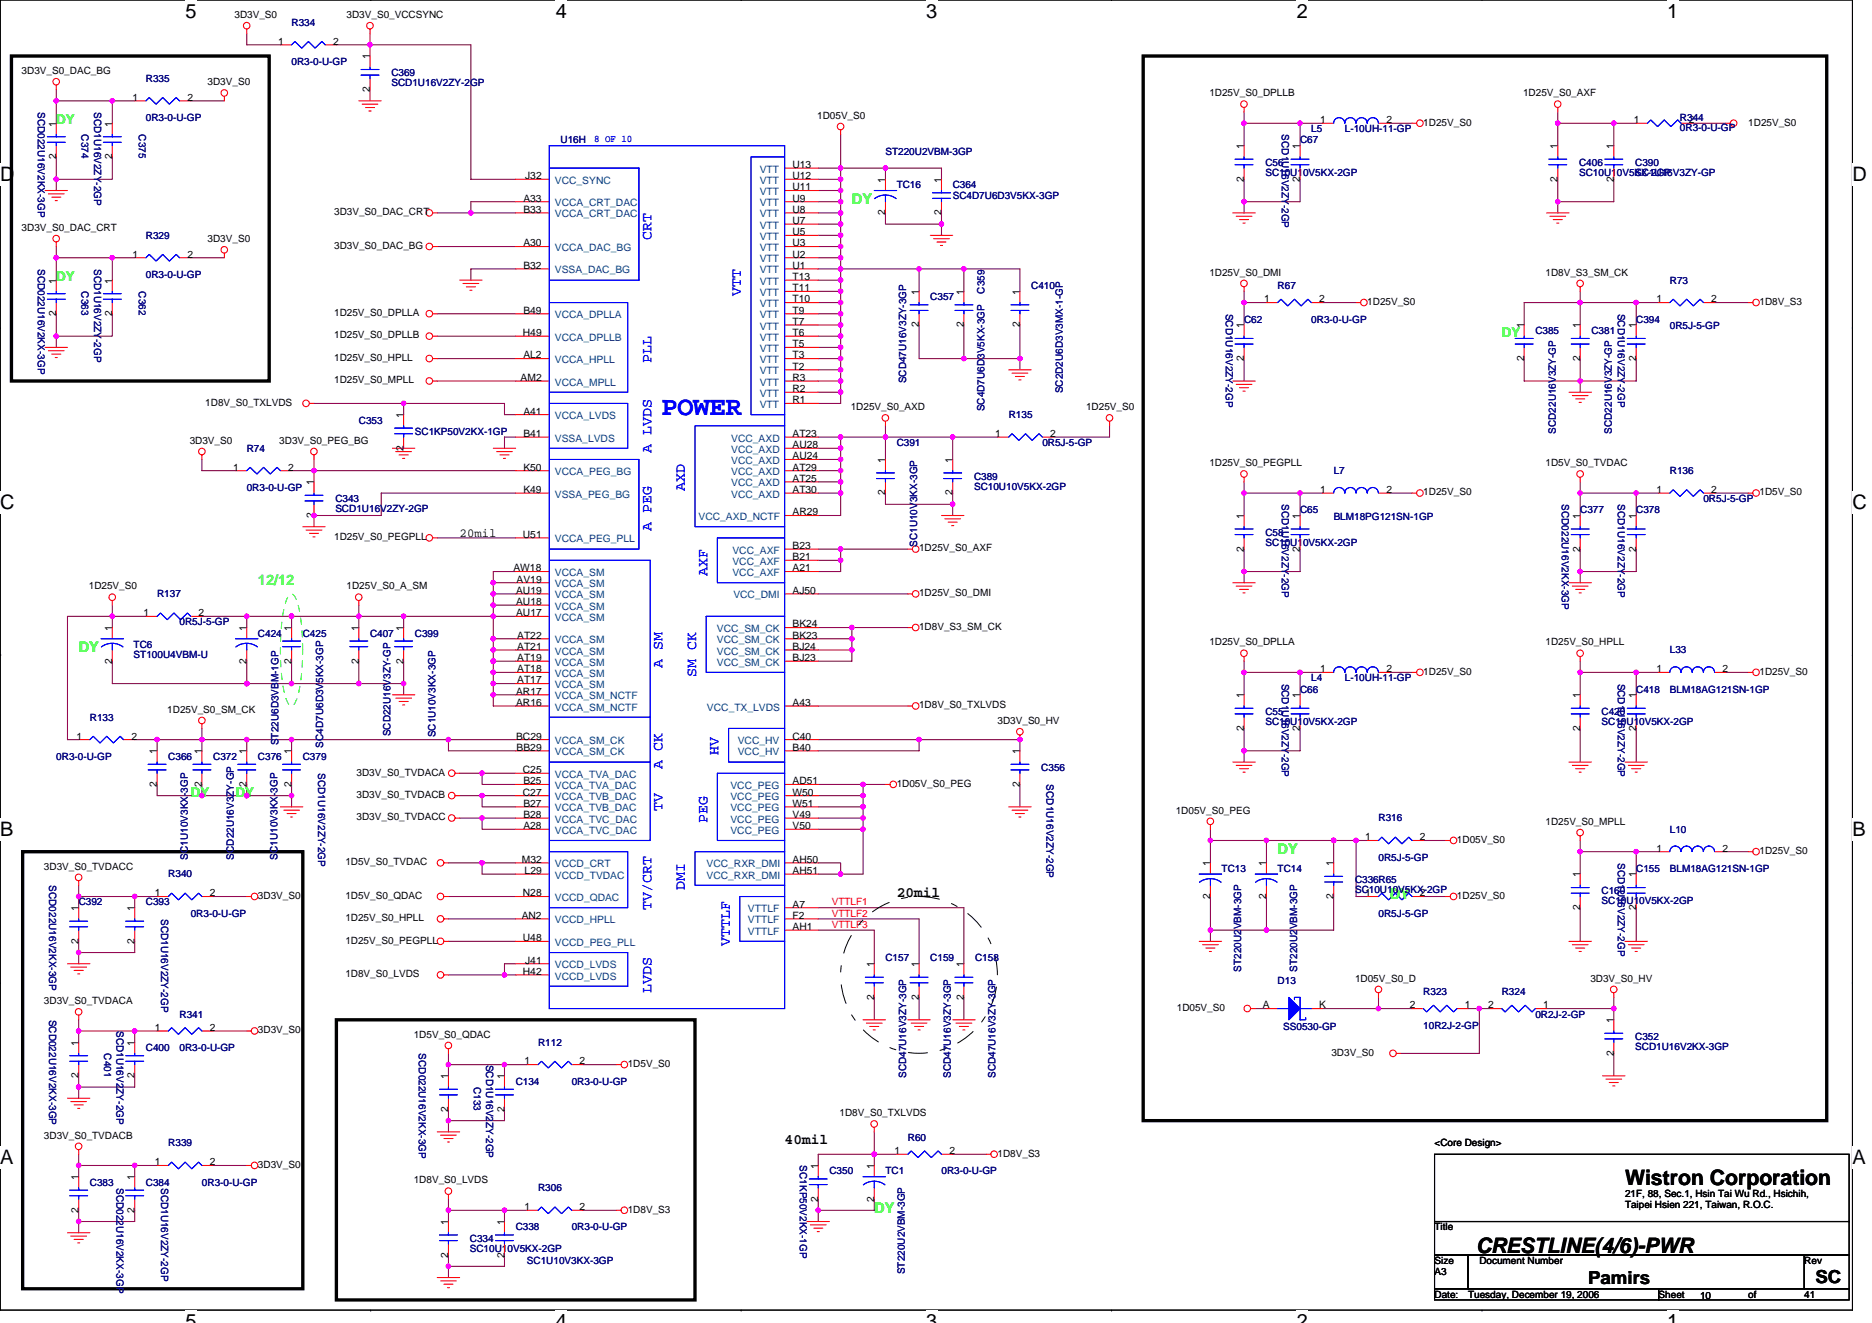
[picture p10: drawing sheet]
<svg xmlns="http://www.w3.org/2000/svg" width="297mm" height="210mm" viewBox="0 0 297 210" stroke-linecap="round" stroke-linejoin="round" font-family="sans-serif">
<defs><g id="words">
<text font-size="4.3" fill="#00f" x="104.9" y="65.8">POWER</text>
<g font-size="3.4">
<text x="257.8" y="188">Wistron Corporation</text>
<text x="234.2" y="198.9">CRESTLINE(4/6)-PWR</text>
</g>
<g font-size="3.2">
<text x="29.4" y="2.8">5</text>
<text x="88.2" y="2.8">4</text>
<text x="147" y="2.8">3</text>
<text x="205.8" y="2.8">2</text>
<text x="264.5" y="2.8">1</text>
<text x="0" y="28.8">D</text>
<text x="293.9" y="28.8">D</text>
<text x="0" y="80.8">C</text>
<text x="293.9" y="80.8">C</text>
<text x="0" y="132.7">B</text>
<text x="293.9" y="132.7">B</text>
<text x="0" y="184.7">A</text>
<text x="293.9" y="184.7">A</text>
<text x="29.4" y="210.7">5</text>
<text x="88.2" y="210.7">4</text>
<text x="147" y="210.7">3</text>
<text x="205.8" y="210.7">2</text>
<text x="264.5" y="210.7">1</text>
</g>
<g font-size="2.8">
<text x="252" y="203.7">Pamirs</text>
<text x="288.1" y="203.6">SC</text>
</g>
<g font-size="2.3" fill="#0f0">
<text x="135.2" y="32.4">DY</text>
<text x="40.9" y="92.8">12/12</text>
<text x="12.5" y="103.5">DY</text>
<text x="202.7" y="135.5">DY</text>
<text x="220.5" y="142.6">DY</text>
<text x="138.7" y="192.4">DY</text>
</g>
<g font-size="2.3" fill="#00f">
<text x="103.4" y="38.1" transform="rotate(-90 103.4 38.1)">CRT</text>
<text x="117.6" y="46.9" transform="rotate(-90 117.6 46.9)">VTT</text>
<text x="103.4" y="57.6" transform="rotate(-90 103.4 57.6)">PLL</text>
<text x="103.4" y="71.8" transform="rotate(-90 103.4 71.8)">A LVDS</text>
<text x="108.7" y="77.9" transform="rotate(-90 108.7 77.9)">AXD</text>
<text x="103.4" y="84.3" transform="rotate(-90 103.4 84.3)">A PEG</text>
<text x="112.2" y="91.4" transform="rotate(-90 112.2 91.4)">AXF</text>
<text x="105.1" y="106" transform="rotate(-90 105.1 106)">A SM</text>
<text x="110.5" y="107.4" transform="rotate(-90 110.5 107.4)">SM CK</text>
<text x="114" y="119.8" transform="rotate(-90 114 119.8)">HV</text>
<text x="105.1" y="122" transform="rotate(-90 105.1 122)">A CK</text>
<text x="105.1" y="128.7" transform="rotate(-90 105.1 128.7)">TV</text>
<text x="112.2" y="130.5" transform="rotate(-90 112.2 130.5)">PEG</text>
<text x="108.7" y="141.2" transform="rotate(-90 108.7 141.2)">DMI</text>
<text x="103.4" y="144.4" transform="rotate(-90 103.4 144.4)">TV/CRT</text>
<text x="115.8" y="150.1" transform="rotate(-90 115.8 150.1)">VTTLF</text>
<text x="103.4" y="157.5" transform="rotate(-90 103.4 157.5)">LVDS</text>
</g>
<g font-size="2.3">
<text x="142.3" y="142.4">20mil</text>
<text x="124.5" y="181.5">40mil</text>
</g>
<g font-size="2.1" fill="#0f0">
<text x="8.9" y="19.7">DY</text>
<text x="8.9" y="44.6">DY</text>
<text x="238.3" y="53.5">DY</text>
<text x="30.3" y="126.4">DY</text>
<text x="37.4" y="126.4">DY</text>
</g>
<text font-size="1.9" x="72.9" y="85.1">20mil</text>
<g font-size="1.6">
<text x="37.2" y="2.8">3D3V_S0</text>
<text x="55" y="2.8">3D3V_S0_VCCSYNC</text>
<text x="3.4" y="11.7">3D3V_S0_DAC_BG</text>
<text x="44.1" y="7.1">1</text>
<text x="52.8" y="7.1">2</text>
<text x="58.7" y="9.4" transform="rotate(-90 58.7 9.4)">1</text>
<text x="21" y="16">1</text>
<text x="29.7" y="16">2</text>
<text x="32.9" y="13.5">3D3V_S0</text>
<text x="58.7" y="14.6" transform="rotate(-90 58.7 14.6)">2</text>
<text x="191.9" y="15.3">1D25V_S0_DPLLB</text>
<text x="241.7" y="15.3">1D25V_S0_AXF</text>
<text x="8.9" y="20.1" transform="rotate(-90 8.9 20.1)">1</text>
<text x="17.8" y="20.1" transform="rotate(-90 17.8 20.1)">1</text>
<text x="129.7" y="18.8">1D05V_S0</text>
<text x="197.4" y="23.6" transform="rotate(-90 197.4 23.6)">1</text>
<text x="206.3" y="23.6" transform="rotate(-90 206.3 23.6)">1</text>
<text x="209.5" y="19.5">1</text>
<text x="220" y="19.5">2</text>
<text x="225.8" y="19.9">1D25V_S0</text>
<text x="247.2" y="23.6" transform="rotate(-90 247.2 23.6)">1</text>
<text x="256" y="23.6" transform="rotate(-90 256 23.6)">1</text>
<text x="259.3" y="19.5">1</text>
<text x="268" y="19.5">2</text>
<text x="277.4" y="19.9">1D25V_S0</text>
<text x="8.9" y="25.3" transform="rotate(-90 8.9 25.3)">2</text>
<text x="17.8" y="25.3" transform="rotate(-90 17.8 25.3)">2</text>
<text x="83.3" y="28.4">J32</text>
<text x="125.7" y="28.4">U12</text>
<text x="125.7" y="26.6">U13</text>
<text x="140.5" y="29" transform="rotate(-90 140.5 29)">1</text>
<text x="149.4" y="29" transform="rotate(-90 149.4 29)">1</text>
<text x="197.4" y="28.8" transform="rotate(-90 197.4 28.8)">2</text>
<text x="206.3" y="28.8" transform="rotate(-90 206.3 28.8)">2</text>
<text x="247.2" y="28.8" transform="rotate(-90 247.2 28.8)">2</text>
<text x="256" y="28.8" transform="rotate(-90 256 28.8)">2</text>
<text x="53" y="34.1">3D3V_S0_DAC_CRT</text>
<text x="83.1" y="32">A33</text>
<text x="83.1" y="33.8">B33</text>
<text x="125.7" y="30.2">U11</text>
<text x="125.7" y="35.5">U7</text>
<text x="125.7" y="33.8">U8</text>
<text x="125.7" y="32">U9</text>
<text x="140.5" y="34.2" transform="rotate(-90 140.5 34.2)">2</text>
<text x="149.4" y="34.2" transform="rotate(-90 149.4 34.2)">2</text>
<text x="3.4" y="36.6">3D3V_S0_DAC_CRT</text>
<text x="21" y="40.9">1</text>
<text x="29.7" y="40.9">2</text>
<text x="32.9" y="38.4">3D3V_S0</text>
<text x="53" y="39.5">3D3V_S0_DAC_BG</text>
<text x="83.1" y="39.1">A30</text>
<text x="125.7" y="40.9">U2</text>
<text x="125.7" y="39.1">U3</text>
<text x="125.7" y="37.3">U5</text>
<text x="8.9" y="45" transform="rotate(-90 8.9 45)">1</text>
<text x="17.8" y="45" transform="rotate(-90 17.8 45)">1</text>
<text x="83.1" y="42.7">B32</text>
<text x="125.7" y="48">T10</text>
<text x="125.7" y="46.2">T11</text>
<text x="125.7" y="44.4">T13</text>
<text x="125.7" y="42.7">U1</text>
<text x="145.8" y="46.8" transform="rotate(-90 145.8 46.8)">1</text>
<text x="152.9" y="46.8" transform="rotate(-90 152.9 46.8)">1</text>
<text x="161.8" y="46.8" transform="rotate(-90 161.8 46.8)">1</text>
<text x="191.9" y="43.7">1D25V_S0_DMI</text>
<text x="200.6" y="48">1</text>
<text x="209.3" y="48">2</text>
<text x="245.2" y="43.7">1D8V_S3_SM_CK</text>
<text x="262.8" y="48">1</text>
<text x="271.5" y="48">2</text>
<text x="8.9" y="50.2" transform="rotate(-90 8.9 50.2)">2</text>
<text x="17.8" y="50.2" transform="rotate(-90 17.8 50.2)">2</text>
<text x="53" y="50.1">1D25V_S0_DPLLA</text>
<text x="53" y="53.7">1D25V_S0_DPLLB</text>
<text x="83" y="53.3">H49</text>
<text x="83.1" y="49.8">B49</text>
<text x="125.7" y="53.3">T6</text>
<text x="125.7" y="51.5">T7</text>
<text x="125.7" y="49.8">T9</text>
<text x="145.8" y="51.9" transform="rotate(-90 145.8 51.9)">2</text>
<text x="152.9" y="51.9" transform="rotate(-90 152.9 51.9)">2</text>
<text x="161.8" y="51.9" transform="rotate(-90 161.8 51.9)">2</text>
<text x="197.4" y="52.1" transform="rotate(-90 197.4 52.1)">1</text>
<text x="217" y="48.4">1D25V_S0</text>
<text x="241.8" y="52.1" transform="rotate(-90 241.8 52.1)">1</text>
<text x="250.7" y="52.1" transform="rotate(-90 250.7 52.1)">1</text>
<text x="259.6" y="52.1" transform="rotate(-90 259.6 52.1)">1</text>
<text x="279.2" y="48.4">1D8V_S3</text>
<text x="53" y="57.3">1D25V_S0_HPLL</text>
<text x="83.1" y="56.9">AL2</text>
<text x="125.7" y="58.7">T2</text>
<text x="125.7" y="56.9">T3</text>
<text x="125.7" y="55.1">T5</text>
<text x="197.4" y="57.3" transform="rotate(-90 197.4 57.3)">2</text>
<text x="241.8" y="57.3" transform="rotate(-90 241.8 57.3)">2</text>
<text x="250.7" y="57.3" transform="rotate(-90 250.7 57.3)">2</text>
<text x="259.6" y="57.3" transform="rotate(-90 259.6 57.3)">2</text>
<text x="32.6" y="64.4">1D8V_S0_TXLVDS</text>
<text x="53" y="60.8">1D25V_S0_MPLL</text>
<text x="82.6" y="60.4">AM2</text>
<text x="83.1" y="65.8">A41</text>
<text x="125.7" y="64">R1</text>
<text x="125.7" y="62.2">R2</text>
<text x="125.7" y="60.4">R3</text>
<text x="135" y="65.1">1D25V_S0_AXD</text>
<text x="172.3" y="65.1">1D25V_S0</text>
<text x="30.1" y="70.4">3D3V_S0</text>
<text x="44.3" y="70.4">3D3V_S0_PEG_BG</text>
<text x="64" y="71.5" transform="rotate(-90 64 71.5)">2</text>
<text x="64" y="66.3" transform="rotate(-90 64 66.3)">1</text>
<text x="83.1" y="69.3">B41</text>
<text x="125.7" y="71.1">AU28</text>
<text x="125.7" y="69.3">AT23</text>
<text x="157.9" y="69.3">1</text>
<text x="166.6" y="69.3">2</text>
<text x="37" y="74.7">1</text>
<text x="45.7" y="74.7">2</text>
<text x="49.8" y="77" transform="rotate(-90 49.8 77)">1</text>
<text x="83.1" y="74.7">K50</text>
<text x="125.7" y="72.9">AU24</text>
<text x="125.7" y="76.4">AT25</text>
<text x="125.7" y="74.7">AT29</text>
<text x="140.5" y="73.4" transform="rotate(-90 140.5 73.4)">1</text>
<text x="151.1" y="73.4" transform="rotate(-90 151.1 73.4)">1</text>
<text x="191.9" y="74">1D25V_S0_PEGPLL</text>
<text x="245.2" y="74">1D5V_S0_TVDAC</text>
<text x="49.8" y="82.2" transform="rotate(-90 49.8 82.2)">2</text>
<text x="83.1" y="78.2">K49</text>
<text x="125.7" y="81.8">AR29</text>
<text x="125.7" y="78.2">AT30</text>
<text x="140.5" y="78.6" transform="rotate(-90 140.5 78.6)">2</text>
<text x="151.1" y="78.6" transform="rotate(-90 151.1 78.6)">2</text>
<text x="197.4" y="82.3" transform="rotate(-90 197.4 82.3)">1</text>
<text x="206.3" y="82.3" transform="rotate(-90 206.3 82.3)">1</text>
<text x="209.5" y="78.2">1</text>
<text x="220" y="78.2">2</text>
<text x="225.8" y="78.6">1D25V_S0</text>
<text x="250.7" y="82.3" transform="rotate(-90 250.7 82.3)">1</text>
<text x="259.6" y="82.3" transform="rotate(-90 259.6 82.3)">1</text>
<text x="262.8" y="78.2">1</text>
<text x="271.5" y="78.2">2</text>
<text x="279.2" y="78.6">1D5V_S0</text>
<text x="53" y="85.7">1D25V_S0_PEGPLL</text>
<text x="83" y="85.3">U51</text>
<text x="125.7" y="88.9">B21</text>
<text x="125.7" y="87.1">B23</text>
<text x="145.8" y="87.5">1D25V_S0_AXF</text>
<text x="197.4" y="87.5" transform="rotate(-90 197.4 87.5)">2</text>
<text x="206.3" y="87.5" transform="rotate(-90 206.3 87.5)">2</text>
<text x="250.7" y="87.5" transform="rotate(-90 250.7 87.5)">2</text>
<text x="259.6" y="87.5" transform="rotate(-90 259.6 87.5)">2</text>
<text x="14.1" y="93.5">1D25V_S0</text>
<text x="55" y="93.5">1D25V_S0_A_SM</text>
<text x="81.5" y="90.7">AW18</text>
<text x="81.9" y="94.2">AU19</text>
<text x="81.9" y="96">AU18</text>
<text x="82" y="92.4">AV19</text>
<text x="125.7" y="94.2">AJ50</text>
<text x="125.7" y="90.7">A21</text>
<text x="145.8" y="94.6">1D25V_S0_DMI</text>
<text x="17.8" y="100.1" transform="rotate(-90 17.8 100.1)">1</text>
<text x="22.8" y="97.8">1</text>
<text x="31.5" y="97.8">2</text>
<text x="39.1" y="100.1" transform="rotate(-90 39.1 100.1)">1</text>
<text x="46.2" y="100.1" transform="rotate(-90 46.2 100.1)">1</text>
<text x="56.9" y="100.1" transform="rotate(-90 56.9 100.1)">1</text>
<text x="64" y="100.1" transform="rotate(-90 64 100.1)">1</text>
<text x="81.9" y="97.8">AU17</text>
<text x="82.1" y="101.3">AT22</text>
<text x="125.7" y="101.3">BK23</text>
<text x="125.7" y="99.5">BK24</text>
<text x="145.8" y="99.9">1D8V_S3_SM_CK</text>
<text x="17.8" y="105.3" transform="rotate(-90 17.8 105.3)">2</text>
<text x="39.1" y="105.3" transform="rotate(-90 39.1 105.3)">2</text>
<text x="46.2" y="105.3" transform="rotate(-90 46.2 105.3)">2</text>
<text x="56.9" y="105.3" transform="rotate(-90 56.9 105.3)">2</text>
<text x="64" y="105.3" transform="rotate(-90 64 105.3)">2</text>
<text x="82.1" y="106.7">AT18</text>
<text x="82.1" y="104.9">AT19</text>
<text x="82.1" y="103.1">AT21</text>
<text x="125.7" y="104.9">BJ23</text>
<text x="125.7" y="103.1">BJ24</text>
<text x="191.9" y="102.4">1D25V_S0_DPLLA</text>
<text x="209.5" y="106.7">1</text>
<text x="220" y="106.7">2</text>
<text x="225.8" y="107">1D25V_S0</text>
<text x="245.2" y="102.4">1D25V_S0_HPLL</text>
<text x="262.8" y="106.7">1</text>
<text x="273.3" y="106.7">2</text>
<text x="279.2" y="107">1D25V_S0</text>
<text x="26.5" y="113.1">1D25V_S0_SM_CK</text>
<text x="81.9" y="112">AR16</text>
<text x="81.9" y="110.2">AR17</text>
<text x="82.1" y="108.4">AT17</text>
<text x="125.7" y="112">A43</text>
<text x="145.8" y="112.4">1D8V_S0_TXLVDS</text>
<text x="197.4" y="110.8" transform="rotate(-90 197.4 110.8)">1</text>
<text x="206.3" y="110.8" transform="rotate(-90 206.3 110.8)">1</text>
<text x="250.7" y="110.8" transform="rotate(-90 250.7 110.8)">1</text>
<text x="259.6" y="110.8" transform="rotate(-90 259.6 110.8)">1</text>
<text x="12.1" y="117.3">1</text>
<text x="20.8" y="117.3">2</text>
<text x="24.9" y="119.7" transform="rotate(-90 24.9 119.7)">1</text>
<text x="32" y="119.7" transform="rotate(-90 32 119.7)">1</text>
<text x="39.1" y="119.7" transform="rotate(-90 39.1 119.7)">1</text>
<text x="46.2" y="119.7" transform="rotate(-90 46.2 119.7)">1</text>
<text x="81.9" y="117.3">BC29</text>
<text x="82" y="119.1">BB29</text>
<text x="125.7" y="117.3">C40</text>
<text x="125.7" y="119.1">B40</text>
<text x="158.3" y="114.9">3D3V_S0_HV</text>
<text x="161.8" y="119.7" transform="rotate(-90 161.8 119.7)">1</text>
<text x="197.4" y="116" transform="rotate(-90 197.4 116)">2</text>
<text x="206.3" y="116" transform="rotate(-90 206.3 116)">2</text>
<text x="250.7" y="116" transform="rotate(-90 250.7 116)">2</text>
<text x="259.6" y="116" transform="rotate(-90 259.6 116)">2</text>
<text x="24.9" y="124.8" transform="rotate(-90 24.9 124.8)">2</text>
<text x="32" y="124.8" transform="rotate(-90 32 124.8)">2</text>
<text x="39.1" y="124.8" transform="rotate(-90 39.1 124.8)">2</text>
<text x="46.2" y="124.8" transform="rotate(-90 46.2 124.8)">2</text>
<text x="56.6" y="123">3D3V_S0_TVDACA</text>
<text x="83" y="122.7">C25</text>
<text x="83.1" y="124.4">B25</text>
<text x="125.7" y="124.4">AD51</text>
<text x="142.3" y="124.8">1D05V_S0_PEG</text>
<text x="161.8" y="124.8" transform="rotate(-90 161.8 124.8)">2</text>
<text x="56.6" y="126.6">3D3V_S0_TVDACB</text>
<text x="56.6" y="130.2">3D3V_S0_TVDACC</text>
<text x="83" y="126.2">C27</text>
<text x="83.1" y="131.6">A28</text>
<text x="83.1" y="128">B27</text>
<text x="83.1" y="129.8">B28</text>
<text x="125.7" y="129.8">V49</text>
<text x="125.7" y="131.6">V50</text>
<text x="125.7" y="126.2">W50</text>
<text x="125.7" y="128">W51</text>
<text x="186.6" y="129.1">1D05V_S0_PEG</text>
<text x="245.2" y="130.9">1D25V_S0_MPLL</text>
<text x="7" y="138">3D3V_S0_TVDACC</text>
<text x="54.8" y="137.3">1D5V_S0_TVDAC</text>
<text x="82.8" y="136.9">M32</text>
<text x="125.7" y="136.9">AH50</text>
<text x="192" y="137.4" transform="rotate(-90 192 137.4)">1</text>
<text x="200.9" y="137.4" transform="rotate(-90 200.9 137.4)">1</text>
<text x="211.6" y="137.4" transform="rotate(-90 211.6 137.4)">1</text>
<text x="216.6" y="133.3">1</text>
<text x="225.3" y="133.3">2</text>
<text x="231.2" y="133.7">1D05V_S0</text>
<text x="262.8" y="135.1">1</text>
<text x="273.3" y="135.1">2</text>
<text x="279.2" y="135.5">1D25V_S0</text>
<text x="24.6" y="142.2">1</text>
<text x="33.3" y="142.2">2</text>
<text x="40.9" y="142.6">3D3V_S0</text>
<text x="54.8" y="142.6">1D5V_S0_QDAC</text>
<text x="83" y="142.2">N28</text>
<text x="83.2" y="138.7">L29</text>
<text x="125.7" y="138.7">AH51</text>
<text x="125.7" y="144">A7</text>
<text x="192" y="142.6" transform="rotate(-90 192 142.6)">2</text>
<text x="200.9" y="142.6" transform="rotate(-90 200.9 142.6)">2</text>
<text x="211.6" y="142.6" transform="rotate(-90 211.6 142.6)">2</text>
<text x="216.6" y="142.2">1</text>
<text x="225.3" y="142.2">2</text>
<text x="231.2" y="142.6">1D25V_S0</text>
<text x="250.7" y="139.2" transform="rotate(-90 250.7 139.2)">1</text>
<text x="259.6" y="139.2" transform="rotate(-90 259.6 139.2)">1</text>
<text x="12.5" y="149.7" transform="rotate(-90 12.5 149.7)">2</text>
<text x="12.5" y="144.5" transform="rotate(-90 12.5 144.5)">1</text>
<text x="21.4" y="149.7" transform="rotate(-90 21.4 149.7)">2</text>
<text x="21.4" y="144.5" transform="rotate(-90 21.4 144.5)">1</text>
<text x="54.8" y="146.2">1D25V_S0_HPLL</text>
<text x="54.8" y="149.7">1D25V_S0_PEGPLL</text>
<text x="82.8" y="145.8">AN2</text>
<text x="83" y="149.3">U48</text>
<text x="125.7" y="147.6">AH1</text>
<text x="125.7" y="145.8">F2</text>
<text x="250.7" y="144.4" transform="rotate(-90 250.7 144.4)">2</text>
<text x="259.6" y="144.4" transform="rotate(-90 259.6 144.4)">2</text>
<text x="54.8" y="155">1D8V_S0_LVDS</text>
<text x="83" y="154.7">H42</text>
<text x="83.3" y="152.9">J41</text>
<text x="138.7" y="153.4" transform="rotate(-90 138.7 153.4)">1</text>
<text x="145.8" y="153.4" transform="rotate(-90 145.8 153.4)">1</text>
<text x="152.9" y="153.4" transform="rotate(-90 152.9 153.4)">1</text>
<text x="215" y="155.7">1D05V_S0_D</text>
<text x="252.3" y="155.7">3D3V_S0_HV</text>
<text x="7" y="159.3">3D3V_S0_TVDACA</text>
<text x="138.7" y="158.6" transform="rotate(-90 138.7 158.6)">2</text>
<text x="145.8" y="158.6" transform="rotate(-90 145.8 158.6)">2</text>
<text x="152.9" y="158.6" transform="rotate(-90 152.9 158.6)">2</text>
<text x="186.7" y="160.4">1D05V_S0</text>
<text x="200.4" y="160">A</text>
<text x="209.3" y="160">K</text>
<text x="223.7" y="160">2</text>
<text x="232.4" y="160">1</text>
<text x="236.2" y="160">2</text>
<text x="244.9" y="160">1</text>
<text x="12.5" y="165.9" transform="rotate(-90 12.5 165.9)">1</text>
<text x="21.4" y="165.9" transform="rotate(-90 21.4 165.9)">1</text>
<text x="24.6" y="163.6">1</text>
<text x="33.3" y="163.6">2</text>
<text x="40.9" y="163.9">3D3V_S0</text>
<text x="65.7" y="164.6">1D5V_S0_QDAC</text>
<text x="211.3" y="167.5">3D3V_S0</text>
<text x="256" y="167.5" transform="rotate(-90 256 167.5)">2</text>
<text x="256" y="162.3" transform="rotate(-90 256 162.3)">1</text>
<text x="12.5" y="171.1" transform="rotate(-90 12.5 171.1)">2</text>
<text x="21.4" y="171.1" transform="rotate(-90 21.4 171.1)">2</text>
<text x="71.1" y="171.2" transform="rotate(-90 71.1 171.2)">1</text>
<text x="80" y="171.2" transform="rotate(-90 80 171.2)">1</text>
<text x="83.2" y="168.9">1</text>
<text x="92" y="168.9">2</text>
<text x="99.6" y="169.3">1D5V_S0</text>
<text x="71.1" y="176.4" transform="rotate(-90 71.1 176.4)">2</text>
<text x="80" y="176.4" transform="rotate(-90 80 176.4)">2</text>
<text x="133.2" y="177.1">1D8V_S0_TXLVDS</text>
<text x="7" y="180.6">3D3V_S0_TVDACB</text>
<text x="24.6" y="184.9">1</text>
<text x="33.3" y="184.9">2</text>
<text x="40.9" y="185.3">3D3V_S0</text>
<text x="129.8" y="185.4" transform="rotate(-90 129.8 185.4)">1</text>
<text x="138.7" y="185.4" transform="rotate(-90 138.7 185.4)">1</text>
<text x="141.9" y="183.1">1</text>
<text x="150.6" y="183.1">2</text>
<text x="158.3" y="183.5">1D8V_S3</text>
<text x="227.6" y="181.9">&lt;Core Design&gt;</text>
<text x="12.5" y="187.2" transform="rotate(-90 12.5 187.2)">1</text>
<text x="21.4" y="187.2" transform="rotate(-90 21.4 187.2)">1</text>
<text x="65.7" y="187.7">1D8V_S0_LVDS</text>
<text x="129.8" y="190.6" transform="rotate(-90 129.8 190.6)">2</text>
<text x="138.7" y="190.6" transform="rotate(-90 138.7 190.6)">2</text>
<text x="257.8" y="189.9">21F, 88, Sec.1, Hsin Tai Wu Rd., Hsichih,</text>
<text x="257.8" y="191.7">Taipei Hsien 221, Taiwan, R.O.C.</text>
<text x="12.5" y="192.4" transform="rotate(-90 12.5 192.4)">2</text>
<text x="21.4" y="192.4" transform="rotate(-90 21.4 192.4)">2</text>
<text x="71.1" y="194.3" transform="rotate(-90 71.1 194.3)">1</text>
<text x="80" y="194.3" transform="rotate(-90 80 194.3)">1</text>
<text x="83.2" y="192">1</text>
<text x="92" y="192">2</text>
<text x="99.6" y="192.4">1D8V_S3</text>
<text x="227.6" y="195.2">Title</text>
<text x="71.1" y="199.5" transform="rotate(-90 71.1 199.5)">2</text>
<text x="80" y="199.5" transform="rotate(-90 80 199.5)">2</text>
<text x="227.6" y="200.6">Size</text>
<text x="227.6" y="202.3">A3</text>
<text x="234.7" y="200.6">Document Number</text>
<text x="286.3" y="200.6">Rev</text>
<text x="227.6" y="205.9">Date:</text>
<text x="233" y="205.9">Tuesday, December 19, 2006</text>
<text x="263.2" y="205.9">Sheet</text>
<text x="269.8" y="206.1">10</text>
<text x="277.4" y="205.9">of</text>
<text x="286.3" y="205.9">41</text>
</g>
<g font-size="1.6" fill="#000080">
<text x="46.3" y="4.1">R334</text>
<text x="46.3" y="10.3">0R3-0-U-GP</text>
<text x="6" y="17.8" transform="rotate(90 6 17.8)">SCD022U16V2KX-3GP</text>
<text x="14.9" y="17.8" transform="rotate(90 14.9 17.8)">SCD1U16V2ZY-2GP</text>
<text x="23.2" y="13">R335</text>
<text x="62.1" y="12.1">C369</text>
<text x="62.1" y="13.7">SCD1U16V2ZY-2GP</text>
<text x="13" y="21.3" transform="rotate(90 13 21.3)">C374</text>
<text x="22" y="21.3" transform="rotate(90 22 21.3)">C375</text>
<text x="23.2" y="19.2">0R3-0-U-GP</text>
<text x="88.9" y="22.8">U16H</text>
<text x="203.4" y="21.3" transform="rotate(90 203.4 21.3)">SCD1U16V2ZY-2GP</text>
<text x="206.3" y="22.8">C67</text>
<text x="208.1" y="21">L5</text>
<text x="213.4" y="21">L-10UH-11-GP</text>
<text x="266.6" y="19.2">R344</text>
<text x="266.6" y="20.8">0R3-0-U-GP</text>
<text x="140.5" y="24.5">ST220U2VBM-3GP</text>
<text x="142.3" y="29.9">TC16</text>
<text x="151.2" y="29.9">C364</text>
<text x="200.8" y="26.3">C56</text>
<text x="200.8" y="27.9">SC10U10V5KX-2GP</text>
<text x="250.6" y="26.3">C406</text>
<text x="250.6" y="27.9">SC10U10V5KX-2GP</text>
<text x="259.5" y="26.3">C390</text>
<text x="259.5" y="27.9">SC1U16V3ZY-GP</text>
<text x="151.2" y="31.6">SC4D7U6D3V5KX-3GP</text>
<text x="23.2" y="37.9">R329</text>
<text x="6" y="42.7" transform="rotate(90 6 42.7)">SCD022U16V2KX-3GP</text>
<text x="13" y="46.2" transform="rotate(90 13 46.2)">C363</text>
<text x="14.9" y="42.7" transform="rotate(90 14.9 42.7)">SCD1U16V2ZY-2GP</text>
<text x="22" y="46.2" transform="rotate(90 22 46.2)">C362</text>
<text x="23.2" y="44.1">0R3-0-U-GP</text>
<text x="147.6" y="47.6">C357</text>
<text x="156.2" y="46.6" transform="rotate(-90 156.2 46.6)">C359</text>
<text x="163.6" y="45.9">C410</text>
<text x="202.7" y="45.9">R67</text>
<text x="265" y="45">R73</text>
<text x="194.5" y="49.8" transform="rotate(90 194.5 49.8)">SCD1U16V2ZY-2GP</text>
<text x="197.4" y="51.2">C62</text>
<text x="208.1" y="51.2">0R3-0-U-GP</text>
<text x="243.6" y="53">C385</text>
<text x="252.5" y="53">C381</text>
<text x="256.7" y="49.8" transform="rotate(90 256.7 49.8)">SCD1U16V2ZY-2GP</text>
<text x="259.6" y="51.2">C394</text>
<text x="265" y="52.3">0R5J-5-GP</text>
<text x="143.8" y="60.8" transform="rotate(-90 143.8 60.8)">SCD47U16V3ZY-3GP</text>
<text x="156.2" y="65.3" transform="rotate(-90 156.2 65.3)">SC4D7U6D3V5KX-3GP</text>
<text x="168.7" y="62.4" transform="rotate(-90 168.7 62.4)">SC2D2U6D3V3MX-1-GP</text>
<text x="39.2" y="71.6">R74</text>
<text x="56.9" y="67.2">C353</text>
<text x="65.8" y="69">SC1KP50V2KX-1GP</text>
<text x="142.3" y="70.8">C391</text>
<text x="160.1" y="66.3">R135</text>
<text x="165.4" y="70.8">0R5J-5-GP</text>
<text x="246.9" y="68.8" transform="rotate(-90 246.9 68.8)">SCD22U16V3ZY-GP</text>
<text x="255.8" y="68.8" transform="rotate(-90 255.8 68.8)">SCD22U16V3ZY-GP</text>
<text x="39.2" y="77.9">0R3-0-U-GP</text>
<text x="154.6" y="76.1">C389</text>
<text x="154.6" y="77.7">SC10U10V5KX-2GP</text>
<text x="211.6" y="75.2">L7</text>
<text x="265" y="75.2">R136</text>
<text x="53.2" y="79.7">C343</text>
<text x="53.2" y="81.3">SCD1U16V2ZY-2GP</text>
<text x="203.4" y="80" transform="rotate(90 203.4 80)">SCD1U16V2ZY-2GP</text>
<text x="206.3" y="81.4">C65</text>
<text x="211.6" y="82.5">BLM18PG121SN-1GP</text>
<text x="247.8" y="80" transform="rotate(90 247.8 80)">SCD022U16V2KX-3GP</text>
<text x="250.7" y="81.4">C377</text>
<text x="256.7" y="80" transform="rotate(90 256.7 80)">SCD1U16V2ZY-2GP</text>
<text x="259.6" y="81.4">C378</text>
<text x="270.3" y="79.7">0R5J-5-GP</text>
<text x="145.5" y="86.8" transform="rotate(-90 145.5 86.8)">SC1U10V3KX-3GP</text>
<text x="200.8" y="85">C58</text>
<text x="200.8" y="86.6">SC10U10V5KX-2GP</text>
<text x="24.9" y="94.8">R137</text>
<text x="28.5" y="99.2">0R5J-5-GP</text>
<text x="40.9" y="101">C424</text>
<text x="48" y="101">C425</text>
<text x="58.7" y="101">C407</text>
<text x="65.8" y="101">C399</text>
<text x="21.2" y="102.8">TC6</text>
<text x="21.2" y="104.4">ST100U4VBM-U</text>
<text x="265" y="103.7">L33</text>
<text x="200.8" y="113.4">C55</text>
<text x="203.4" y="108.5" transform="rotate(90 203.4 108.5)">SCD1U16V2ZY-2GP</text>
<text x="206.3" y="109.9">C66</text>
<text x="208.1" y="108.1">L4</text>
<text x="213.4" y="108.1">L-10UH-11-GP</text>
<text x="254.1" y="113.4">C420</text>
<text x="256.7" y="108.5" transform="rotate(90 256.7 108.5)">SCD1U16V2ZY-2GP</text>
<text x="259.6" y="109.9">C418</text>
<text x="265" y="109.9">BLM18AG121SN-1GP</text>
<text x="14.3" y="114.3">R133</text>
<text x="44.2" y="118.2" transform="rotate(-90 44.2 118.2)">ST22U6D3VBM-1GP</text>
<text x="51.3" y="118.6" transform="rotate(-90 51.3 118.6)">SC4D7U6D3V5KX-3GP</text>
<text x="62" y="116.8" transform="rotate(-90 62 116.8)">SCD22U16V3ZY-GP</text>
<text x="69.1" y="117" transform="rotate(-90 69.1 117)">SC1U10V3KX-3GP</text>
<text x="200.8" y="115">SC10U10V5KX-2GP</text>
<text x="254.1" y="115">SC10U10V5KX-2GP</text>
<text x="8.9" y="120.5">0R3-0-U-GP</text>
<text x="26.7" y="120.5">C366</text>
<text x="33.8" y="120.5">C372</text>
<text x="40.9" y="120.5">C376</text>
<text x="48" y="120.5">C379</text>
<text x="50.5" y="122.7" transform="rotate(90 50.5 122.7)">SCD1U16V2ZY-2GP</text>
<text x="165.2" y="122.3">C356</text>
<text x="166" y="124.5" transform="rotate(90 166 124.5)">SCD1U16V2ZY-2GP</text>
<text x="218.7" y="130.3">R316</text>
<text x="29.8" y="136.4" transform="rotate(-90 29.8 136.4)">SC1U10V3KX-3GP</text>
<text x="37.1" y="136.4" transform="rotate(-90 37.1 136.4)">SCD22U16V3ZY-GP</text>
<text x="44" y="136.4" transform="rotate(-90 44 136.4)">SC1U10V3KX-3GP</text>
<text x="218.7" y="136.5">0R5J-5-GP</text>
<text x="256.7" y="136.9" transform="rotate(90 256.7 136.9)">SCD1U16V2ZY-2GP</text>
<text x="265" y="132.1">L10</text>
<text x="7.8" y="140.5" transform="rotate(90 7.8 140.5)">SCD022U16V2KX-3GP</text>
<text x="12.5" y="143.7">C392</text>
<text x="23.2" y="143.7">C393</text>
<text x="26.7" y="139.2">R340</text>
<text x="193.8" y="138.3">TC13</text>
<text x="202.7" y="138.3">TC14</text>
<text x="215" y="140.1">C336R65</text>
<text x="215" y="141.7">SC10U10V5KX-2GP</text>
<text x="254.1" y="141.9">C160</text>
<text x="254.1" y="143.5">SC10U10V5KX-2GP</text>
<text x="259.6" y="138.3">C155</text>
<text x="265" y="138.3">BLM18AG121SN-1GP</text>
<text x="25.6" y="145.8" transform="rotate(90 25.6 145.8)">SCD1U16V2ZY-2GP</text>
<text x="30.3" y="145.4">0R3-0-U-GP</text>
<text x="218.7" y="145.4">0R5J-5-GP</text>
<text x="140.5" y="152.5">C157</text>
<text x="147.6" y="152.5">C159</text>
<text x="154.7" y="152.5">C158</text>
<text x="196.9" y="154.2" transform="rotate(-90 196.9 154.2)">ST220U2VBM-3GP</text>
<text x="205.8" y="154.2" transform="rotate(-90 205.8 154.2)">ST220U2VBM-3GP</text>
<text x="7.8" y="161.8" transform="rotate(90 7.8 161.8)">SCD022U16V2KX-3GP</text>
<text x="28.5" y="161.4">R341</text>
<text x="202.7" y="156.1">D13</text>
<text x="225.8" y="157.9">R323</text>
<text x="238.3" y="157.9">R324</text>
<text x="243.6" y="161.4">0R2J-2-GP</text>
<text x="16.5" y="167.1" transform="rotate(90 16.5 167.1)">C401</text>
<text x="18.5" y="163.6" transform="rotate(90 18.5 163.6)">SCD1U16V2ZY-2GP</text>
<text x="23.2" y="166.8">C400</text>
<text x="28.5" y="166.8">0R3-0-U-GP</text>
<text x="66.5" y="167.1" transform="rotate(90 66.5 167.1)">SCD022U16V2KX-3GP</text>
<text x="85.4" y="165.9">R112</text>
<text x="203.6" y="163.4">SS0530-GP</text>
<text x="225.8" y="163.2">10R2J-2-GP</text>
<text x="259.5" y="165">C352</text>
<text x="259.5" y="166.6">SCD1U16V2KX-3GP</text>
<text x="75.2" y="172.5" transform="rotate(90 75.2 172.5)">C133</text>
<text x="77.1" y="168.9" transform="rotate(90 77.1 168.9)">SCD1U16V2ZY-2GP</text>
<text x="81.8" y="172.1">C134</text>
<text x="90.7" y="172.1">0R3-0-U-GP</text>
<text x="143.8" y="171" transform="rotate(-90 143.8 171)">SCD47U16V3ZY-3GP</text>
<text x="150.9" y="171" transform="rotate(-90 150.9 171)">SCD47U16V3ZY-3GP</text>
<text x="158" y="171" transform="rotate(-90 158 171)">SCD47U16V3ZY-3GP</text>
<text x="26.7" y="181.9">R339</text>
<text x="126.9" y="184.9" transform="rotate(90 126.9 184.9)">SC1KP50V2KX-1GP</text>
<text x="144.1" y="181">R60</text>
<text x="14.3" y="188.1">C383</text>
<text x="18.5" y="188.5" transform="rotate(90 18.5 188.5)">SCD022U16V2KX-3GP</text>
<text x="23.2" y="188.1">C384</text>
<text x="25.6" y="188.5" transform="rotate(90 25.6 188.5)">SCD1U16V2ZY-2GP</text>
<text x="32" y="188.1">0R3-0-U-GP</text>
<text x="85.4" y="189">R306</text>
<text x="131.6" y="186.3">C350</text>
<text x="140.5" y="186.3">TC1</text>
<text x="149.4" y="186.3">0R3-0-U-GP</text>
<text x="74.5" y="197">C334</text>
<text x="81.8" y="195.2">C338</text>
<text x="90.7" y="195.2">0R3-0-U-GP</text>
<text x="74.5" y="198.6">SC10U10V5KX-2GP</text>
<text x="83.6" y="200.6">SC1U10V3KX-3GP</text>
<text x="143.6" y="202.2" transform="rotate(-90 143.6 202.2)">ST220U2VBM-3GP</text>
</g>
<text font-size="1.6" fill="#00f" x="94.3" y="22.6">8 OF 10</text>
<g font-size="1.6" fill="#004080">
<text x="88" y="29.2">VCC_SYNC</text>
<text x="120.5" y="29.2">VTT</text>
<text x="120.5" y="27.4">VTT</text>
<text x="88" y="32.7">VCCA_CRT_DAC</text>
<text x="88" y="34.5">VCCA_CRT_DAC</text>
<text x="120.5" y="30.9">VTT</text>
<text x="120.5" y="34.5">VTT</text>
<text x="120.5" y="32.7">VTT</text>
<text x="88" y="39.8">VCCA_DAC_BG</text>
<text x="120.5" y="41.6">VTT</text>
<text x="120.5" y="39.8">VTT</text>
<text x="120.5" y="38.1">VTT</text>
<text x="120.5" y="36.3">VTT</text>
<text x="88" y="43.4">VSSA_DAC_BG</text>
<text x="120.5" y="46.9">VTT</text>
<text x="120.5" y="45.2">VTT</text>
<text x="120.5" y="43.4">VTT</text>
<text x="88" y="50.5">VCCA_DPLLA</text>
<text x="120.5" y="48.7">VTT</text>
<text x="120.5" y="52.3">VTT</text>
<text x="120.5" y="50.5">VTT</text>
<text x="88" y="54.1">VCCA_DPLLB</text>
<text x="88" y="57.6">VCCA_HPLL</text>
<text x="120.5" y="59.4">VTT</text>
<text x="120.5" y="57.6">VTT</text>
<text x="120.5" y="55.8">VTT</text>
<text x="120.5" y="54.1">VTT</text>
<text x="88" y="61.2">VCCA_MPLL</text>
<text x="120.5" y="64.7">VTT</text>
<text x="120.5" y="62.9">VTT</text>
<text x="120.5" y="61.2">VTT</text>
<text x="88" y="66.5">VCCA_LVDS</text>
<text x="88" y="70.1">VSSA_LVDS</text>
<text x="116" y="71.8">VCC_AXD</text>
<text x="116" y="70.1">VCC_AXD</text>
<text x="88" y="75.4">VCCA_PEG_BG</text>
<text x="116" y="73.6">VCC_AXD</text>
<text x="116" y="77.2">VCC_AXD</text>
<text x="116" y="75.4">VCC_AXD</text>
<text x="88" y="79">VSSA_PEG_BG</text>
<text x="110.8" y="82.5">VCC_AXD_NCTF</text>
<text x="116" y="79">VCC_AXD</text>
<text x="88" y="86.1">VCCA_PEG_PLL</text>
<text x="116.2" y="89.6">VCC_AXF</text>
<text x="116.2" y="87.8">VCC_AXF</text>
<text x="88" y="91.4">VCCA_SM</text>
<text x="88" y="95">VCCA_SM</text>
<text x="88" y="93.2">VCCA_SM</text>
<text x="116.2" y="91.4">VCC_AXF</text>
<text x="116.4" y="95">VCC_DMI</text>
<text x="88" y="96.7">VCCA_SM</text>
<text x="88" y="98.5">VCCA_SM</text>
<text x="113.8" y="100.3">VCC_SM_CK</text>
<text x="88" y="107.4">VCCA_SM</text>
<text x="88" y="105.6">VCCA_SM</text>
<text x="88" y="103.8">VCCA_SM</text>
<text x="88" y="102.1">VCCA_SM</text>
<text x="113.8" y="105.6">VCC_SM_CK</text>
<text x="113.8" y="103.8">VCC_SM_CK</text>
<text x="113.8" y="102.1">VCC_SM_CK</text>
<text x="88" y="109.2">VCCA_SM</text>
<text x="88" y="112.7">VCCA_SM_NCTF</text>
<text x="88" y="111">VCCA_SM_NCTF</text>
<text x="112.2" y="112.7">VCC_TX_LVDS</text>
<text x="88" y="119.8">VCCA_SM_CK</text>
<text x="88" y="118.1">VCCA_SM_CK</text>
<text x="117.1" y="118.1">VCC_HV</text>
<text x="117.1" y="119.8">VCC_HV</text>
<text x="88" y="125.2">VCCA_TVA_DAC</text>
<text x="88" y="123.4">VCCA_TVA_DAC</text>
<text x="115.9" y="125.2">VCC_PEG</text>
<text x="88" y="128.7">VCCA_TVB_DAC</text>
<text x="88" y="130.5">VCCA_TVC_DAC</text>
<text x="88" y="127">VCCA_TVB_DAC</text>
<text x="115.9" y="130.5">VCC_PEG</text>
<text x="115.9" y="127">VCC_PEG</text>
<text x="115.9" y="128.7">VCC_PEG</text>
<text x="88" y="132.3">VCCA_TVC_DAC</text>
<text x="88" y="137.6">VCCD_CRT</text>
<text x="112.1" y="137.6">VCC_RXR_DMI</text>
<text x="115.9" y="132.3">VCC_PEG</text>
<text x="88" y="139.4">VCCD_TVDAC</text>
<text x="88" y="143">VCCD_QDAC</text>
<text x="112.1" y="139.4">VCC_RXR_DMI</text>
<text x="88" y="146.5">VCCD_HPLL</text>
<text x="118.7" y="144.7">VTTLF</text>
<text x="118.7" y="148.3">VTTLF</text>
<text x="118.7" y="146.5">VTTLF</text>
<text x="88" y="150.1">VCCD_PEG_PLL</text>
<text x="88" y="153.6">VCCD_LVDS</text>
<text x="88" y="155.4">VCCD_LVDS</text>
</g>
<g font-size="1.6" fill="#f00">
<text x="132" y="143.7">VTTLF1</text>
<text x="132" y="145.4">VTTLF2</text>
<text x="132" y="147.2">VTTLF3</text>
</g>
</g></defs>
<path d="M0 0h293.9v207.9h-293.9z" fill="none" stroke="#000" stroke-width=".17"/>
<g fill="#fff">
<path d="M29.4 0h1.8v3.5h-1.8z"/>
<path d="M29.4 207.9h1.8v2h-1.8z"/>
</g>
<path d="M58.8 0h.1M58.8 207.9h.1" fill="none" stroke="#000" stroke-width=".17"/>
<g fill="#fff">
<path d="M88.2 0h1.8v3.5h-1.8z"/>
<path d="M88.2 207.9h1.8v2h-1.8z"/>
</g>
<path d="M117.6 0h.1M117.6 207.9h.1" fill="none" stroke="#000" stroke-width=".17"/>
<g fill="#fff">
<path d="M147 0h1.7v3.5h-1.7z"/>
<path d="M147 207.9h1.7v2h-1.7z"/>
</g>
<path d="M176.4 0h.1M176.4 207.9h.1" fill="none" stroke="#000" stroke-width=".17"/>
<g fill="#fff">
<path d="M205.8 0h1.7v3.5h-1.7z"/>
<path d="M205.8 207.9h1.7v2h-1.7z"/>
</g>
<path d="M235.2 0h.1M235.2 207.9h.1" fill="none" stroke="#000" stroke-width=".17"/>
<g fill="#fff">
<path d="M264.5 0h1.8v3.5h-1.8z"/>
<path d="M264.5 207.9h1.8v2h-1.8z"/>
<path d="M0 26h2.3v3.5h-2.3z"/>
<path d="M293.9 26h2.3v3.5h-2.3z"/>
<path d="M0 77.9h2.3v3.5h-2.3z"/>
<path d="M293.9 77.9h2.3v3.5h-2.3z"/>
</g>
<path d="M0 52h.1M293.9 52h.1" fill="none" stroke="#000" stroke-width=".17"/>
<g fill="#fff">
<path d="M0 129.9h2.1v3.5h-2.1z"/>
<path d="M293.9 129.9h2.1v3.5h-2.1z"/>
</g>
<path d="M0 103.9h.1M293.9 103.9h.1" fill="none" stroke="#000" stroke-width=".17"/>
<path d="M0 103.9h.1" fill="none" stroke="#000" stroke-width=".16"/>
<g fill="#fff">
<path d="M0 181.9h2.2v3.5h-2.2z"/>
<path d="M293.9 181.9h2.2v3.5h-2.2z"/>
</g>
<path d="M0 155.9h.1M293.9 155.9h.1M227.6 183.1h65.8v10.7h-65.8zM227.6 193.8h65.8v5.3h-65.8zM227.6 199.1h5.4v5.4h-5.4zM233 199.1h53.3v5.4h-53.3zM286.3 199.1h7.1v5.4h-7.1zM227.6 204.5h35.6v1.7h-35.6zM263.2 204.5h30.2v1.7h-30.2z" fill="none" stroke="#000" stroke-width=".17"/>
<g fill="none" stroke="#800040" stroke-width=".17">
<path d="M8.9 16h8.9v3.6M8.9 14.2v5.4M17.8 16h3.6M30.3 16h5.3M39.2 5.3v1.8h5.3M53.4 7.1h21.3v21.3h7.1M58.7 5.3v3.6M58.7 14.2v1.8M197.4 19.6h8.9v3.5M197.4 17.8v5.3M206.3 19.6h3.5M220.5 19.6h3.6"/>
<path d="M247.2 19.6h8.9v3.5M247.2 17.8v5.3M256.1 19.6h3.5M268.5 19.6h5.4M8.9 24.9v3.5h8.9v-3.5M8.9 28.4v1.8M8.9 39.1v5.3M69.4 33.8h12.4M69.4 39.1h12.4M81.8 32h-7.1v1.8M129.8 33.8h3.6M129.8 26.7h19.6v1.7"/>
<path d="M129.8 39.1h3.6M129.8 37.3h3.6M129.8 35.6h3.6M129.8 32h3.6M129.8 30.2h3.6M129.8 28.4h3.6M133.4 21.3v42.7h-3.6M140.5 33.8v1.8h8.9M140.5 26.7v1.7M149.4 33.8v3.5M197.4 28.4v3.6h8.9v-3.6M197.4 32v1.8"/>
<path d="M247.2 28.4v3.6h8.9v-3.6M247.2 32v1.8M8.9 40.9h8.9v3.5M8.9 49.8v3.5h8.9v-3.5M8.9 53.3v1.8M17.8 40.9h3.6M30.3 40.9h5.3M69.4 53.3h12.4M69.4 56.9h12.4M69.4 49.8h12.4M81.8 42.7h-7.1v1.7M129.8 53.3h3.6"/>
<path d="M129.8 56.9h3.6M129.8 48h3.6M129.8 42.7h32v3.5M129.8 40.9h3.6M129.8 58.7h3.6M129.8 55.1h3.6M129.8 51.6h3.6M129.8 49.8h3.6M129.8 46.2h3.6M129.8 44.4h3.6M145.8 51.6v5.3h16M145.8 42.7v3.5"/>
<path d="M152.9 42.7v3.5M152.9 51.6v5.3M161.8 51.6v7.1M197.4 48h3.6M197.4 46.2v5.4M197.4 56.9v3.6M209.8 48h5.4M241.8 51.6v-3.6h17.8v3.6M241.8 56.9v3.6h8.9v1.7M250.7 56.9v3.6h8.9v-3.6M250.7 46.2v5.4M259.6 48h3.6"/>
<path d="M272.1 48h5.3M32 72.9v1.8h5.4M46.3 74.7h35.5M49.8 72.9v3.6M49.8 64h30.2v1.8h1.8M64 64v1.8M69.4 60.5h12.4M81.8 78.2h-21.3v3.6h-10.7v1.8M81.8 69.3h-1.8v1.8M129.8 78.2h3.6M129.8 60.5h3.6M129.8 69.3h28.5"/>
<path d="M129.8 74.7h3.6M129.8 72.9h3.6M129.8 71.1h3.6M129.8 76.5h3.6M129.8 62.2h3.6M133.4 69.3v12.5h-3.6M140.5 78.2v1.8h10.7M140.5 67.6v5.3M151.2 69.3v3.6M151.2 78.2v3.6M176.1 67.6v1.7h-8.9M197.4 78.2h8.9v3.6"/>
<path d="M197.4 76.5v5.3M206.3 78.2h3.5M220.5 78.2h3.6M250.7 78.2h8.9v3.6M250.7 76.5v5.3M259.6 78.2h3.6M272.1 78.2h5.3M17.8 96v3.6M23.2 97.8h-12.5v19.5h1.8M32 97.8h49.8M39.2 97.8v1.8M46.3 97.8v1.8"/>
<path d="M56.9 96v3.6M64 97.8v1.8M69.4 85.3h12.4M78.3 94.2h3.5M78.3 96h3.5M78.3 92.5h3.5M81.8 90.7h-3.5v21.3h3.5M129.8 99.6h14.3M129.8 94.2h14.3M129.8 88.9h3.6M129.8 87.1h14.3M133.4 87.1v3.6h-3.6"/>
<path d="M135.2 99.6v5.3h-5.4M197.4 87.1v3.6h8.9v-3.6M197.4 90.7v1.8M250.7 87.1v3.6h8.9v-3.6M250.7 90.7v1.8M17.8 104.9v3.6h46.2M21.4 117.3h60.4M24.9 117.3v1.8M32 115.6v3.5M39.2 104.9v3.6M39.2 117.3v1.8M46.3 104.9v3.6"/>
<path d="M46.3 117.3v1.8M56.9 104.9v3.6M64 104.9v5.3M71.2 117.3v1.8h10.6M78.3 106.7h3.5M78.3 108.5h3.5M78.3 110.2h3.5M78.3 101.3h3.5M78.3 103.1h3.5M78.3 104.9h3.5M129.8 117.3h32v1.8M129.8 112h14.3"/>
<path d="M129.8 101.3h5.4M129.8 103.1h5.4M145.8 117.3v1.8h-16M197.4 106.7h8.9v3.5M197.4 115.6v3.5h8.9v-3.5M197.4 104.9v5.3M197.4 119.1v1.8M206.3 106.7h3.5M220.5 106.7h3.6M250.7 106.7h8.9v3.5M250.7 104.9v5.3M250.7 115.6v5.3"/>
<path d="M259.6 115.6v5.3M259.6 106.7h3.6M273.9 106.7h3.5M24.9 124.5v1.7h21.4M32 124.5v1.7M39.2 124.5v1.7M46.3 124.5v3.5M71.2 136.9h10.6M72.9 122.7h8.9M72.9 126.2h8.9M72.9 129.8h8.9M76.5 122.7v1.8h5.3"/>
<path d="M76.5 126.2v1.8h5.3M76.5 129.8v1.8h5.3M76.5 136.9v1.8h5.3M129.8 136.9h3.6v1.8M129.8 128h7.1v1.8M129.8 131.6h7.1v7.1h-7.1M129.8 126.2h7.1M129.8 129.8h7.1M129.8 124.5h10.7M136.9 124.5v3.5M136.9 129.8v1.8M161.8 124.5v3.5"/>
<path d="M192.1 131.6v5.3M192.1 133.3h8.9M201 133.3h10.6v3.6M201 133.3v3.6M211.6 133.3h5.4M215.2 133.3v8.9h1.8M225.8 133.3h3.6M250.7 135.1h8.9v3.6M250.7 133.3v5.4M259.6 135.1h3.6M273.9 135.1h3.5M12.5 142.2h8.9v1.8"/>
<path d="M12.5 149.4v1.7h8.9v-1.7M12.5 140.5v3.5M12.5 151.1v1.8M21.4 142.2h3.5M33.8 142.2h5.4M71.2 142.2h10.6M71.2 145.8h10.6M71.2 154.7h10.6M71.2 149.4h10.6M81.8 152.9h-1.8v1.8M129.8 145.8h16v7.1M129.8 147.6h8.9v5.3"/>
<path d="M129.8 144h23.1v8.9M138.7 158.2v3.6M145.8 158.2v3.6M152.9 158.2v3.6M192.1 142.2v7.2M201 142.2v5.4M211.6 142.2v5.4h-19.5M218.7 158.2v1.8M225.8 142.2h3.6M250.7 144v5.4M256.1 158.2v3.6M259.6 144v5.4"/>
<path d="M12.5 163.6h8.9v1.8M12.5 170.7v1.8h8.9v-1.8M12.5 161.8v3.6M12.5 172.5v1.7M21.4 163.6h3.5M33.8 163.6h5.4M71.2 168.9h8.8v1.8M71.2 176v1.8h8.8v-1.8M71.2 167.1v3.6M71.2 177.8v1.8M80 168.9h3.6M92.5 168.9h5.3"/>
<path d="M138.7 179.6v5.3M199.2 160h1.8M209.8 160h14.3M233 160h3.5M234.7 160v7.1h-12.4M245.4 160h10.7M256.1 167.1v3.6M12.5 184.9h8.9v1.8M12.5 192v1.8h8.9v-1.8M12.5 183.1v3.6M12.5 193.8v1.8M21.4 184.9h3.5"/>
<path d="M33.8 184.9h5.4M71.2 192h8.8v1.8M71.2 199.1v1.8h8.8v-1.8M71.2 190.2v3.6M80 192h3.6M92.5 192h5.3M129.8 190.2v1.8h8.9v-1.8M129.8 192v1.8M142.3 183.1h-12.5v1.8M151.2 183.1h5.3M71.2 200.9v1.8"/>
</g>
<g fill="#f0f" stroke="#f0f" stroke-width=".17">
<circle cx="250.7" cy="78.2" r=".35"/>
<circle cx="250.7" cy="90.7" r=".35"/>
<circle cx="259.6" cy="78.2" r=".35"/>
<circle cx="250.7" cy="106.7" r=".35"/>
<circle cx="259.6" cy="106.7" r=".35"/>
<circle cx="12.5" cy="142.2" r=".35"/>
<circle cx="12.5" cy="151.1" r=".35"/>
<circle cx="21.4" cy="142.2" r=".35"/>
<circle cx="250.7" cy="48" r=".35"/>
<circle cx="250.7" cy="60.4" r=".35"/>
<circle cx="259.6" cy="48" r=".35"/>
<circle cx="39.1" cy="108.4" r=".35"/>
<circle cx="133.4" cy="30.2" r=".35"/>
<circle cx="133.4" cy="40.9" r=".35"/>
<circle cx="133.4" cy="53.3" r=".35"/>
<circle cx="133.4" cy="42.7" r=".35"/>
<circle cx="151.2" cy="80" r=".35"/>
<circle cx="49.8" cy="81.8" r=".35"/>
<circle cx="71.1" cy="168.9" r=".35"/>
<circle cx="71.1" cy="177.8" r=".35"/>
<circle cx="80" cy="168.9" r=".35"/>
<circle cx="200.9" cy="147.6" r=".35"/>
<circle cx="136.9" cy="126.2" r=".35"/>
<circle cx="71.1" cy="192" r=".35"/>
<circle cx="71.1" cy="200.9" r=".35"/>
<circle cx="80" cy="192" r=".35"/>
<circle cx="197.4" cy="48" r=".35"/>
<circle cx="200.9" cy="133.3" r=".35"/>
<circle cx="76.5" cy="136.9" r=".35"/>
<circle cx="129.8" cy="192" r=".35"/>
<circle cx="8.9" cy="28.4" r=".35"/>
<circle cx="17.8" cy="16" r=".35"/>
<circle cx="8.9" cy="16" r=".35"/>
<circle cx="192.1" cy="133.3" r=".35"/>
<circle cx="138.7" cy="183.1" r=".35"/>
<circle cx="197.4" cy="32" r=".35"/>
<circle cx="211.6" cy="133.3" r=".35"/>
<circle cx="12.5" cy="163.6" r=".35"/>
<circle cx="12.5" cy="172.5" r=".35"/>
<circle cx="21.4" cy="163.6" r=".35"/>
<circle cx="215.2" cy="133.3" r=".35"/>
<circle cx="12.5" cy="184.9" r=".35"/>
<circle cx="12.5" cy="193.8" r=".35"/>
<circle cx="21.4" cy="184.9" r=".35"/>
<circle cx="140.5" cy="69.3" r=".35"/>
<circle cx="161.8" cy="56.9" r=".35"/>
<circle cx="152.9" cy="56.9" r=".35"/>
<circle cx="250.7" cy="135.1" r=".35"/>
<circle cx="259.6" cy="135.1" r=".35"/>
<circle cx="152.9" cy="42.7" r=".35"/>
<circle cx="32" cy="126.2" r=".35"/>
<circle cx="39.1" cy="126.2" r=".35"/>
<circle cx="161.8" cy="117.3" r=".35"/>
<circle cx="145.8" cy="117.3" r=".35"/>
<circle cx="197.4" cy="106.7" r=".35"/>
<circle cx="197.4" cy="119.1" r=".35"/>
<circle cx="206.3" cy="106.7" r=".35"/>
<circle cx="145.8" cy="42.7" r=".35"/>
<circle cx="64" cy="108.4" r=".35"/>
<circle cx="56.9" cy="108.4" r=".35"/>
<circle cx="46.3" cy="108.4" r=".35"/>
<circle cx="78.3" cy="110.2" r=".35"/>
<circle cx="78.3" cy="108.4" r=".35"/>
<circle cx="206.3" cy="19.5" r=".35"/>
<circle cx="8.9" cy="53.3" r=".35"/>
<circle cx="17.8" cy="40.9" r=".35"/>
<circle cx="8.9" cy="40.9" r=".35"/>
<circle cx="71.1" cy="117.3" r=".35"/>
<circle cx="58.7" cy="7.1" r=".35"/>
<circle cx="140.5" cy="26.7" r=".35"/>
<circle cx="133.4" cy="55.1" r=".35"/>
<circle cx="133.4" cy="58.7" r=".35"/>
<circle cx="133.4" cy="56.9" r=".35"/>
<circle cx="218.7" cy="160" r=".35"/>
<circle cx="78.3" cy="97.8" r=".35"/>
<circle cx="78.3" cy="96" r=".35"/>
<circle cx="17.8" cy="97.8" r=".35"/>
<circle cx="149.4" cy="35.5" r=".35"/>
<circle cx="136.9" cy="124.4" r=".35"/>
<circle cx="24.9" cy="117.3" r=".35"/>
<circle cx="133.4" cy="51.5" r=".35"/>
<circle cx="133.4" cy="49.8" r=".35"/>
<circle cx="78.3" cy="103.1" r=".35"/>
<circle cx="78.3" cy="101.3" r=".35"/>
<circle cx="64" cy="64" r=".35"/>
<circle cx="136.9" cy="128" r=".35"/>
<circle cx="133.4" cy="48" r=".35"/>
<circle cx="133.4" cy="46.2" r=".35"/>
<circle cx="39.1" cy="117.3" r=".35"/>
<circle cx="32" cy="117.3" r=".35"/>
<circle cx="56.9" cy="97.8" r=".35"/>
<circle cx="76.5" cy="122.7" r=".35"/>
<circle cx="133.4" cy="138.7" r=".35"/>
<circle cx="46.3" cy="126.2" r=".35"/>
<circle cx="133.4" cy="88.9" r=".35"/>
<circle cx="197.4" cy="19.5" r=".35"/>
<circle cx="136.9" cy="129.8" r=".35"/>
<circle cx="133.4" cy="39.1" r=".35"/>
<circle cx="133.4" cy="44.4" r=".35"/>
<circle cx="151.2" cy="69.3" r=".35"/>
<circle cx="46.3" cy="117.3" r=".35"/>
<circle cx="46.3" cy="97.8" r=".35"/>
<circle cx="76.5" cy="126.2" r=".35"/>
<circle cx="135.2" cy="99.6" r=".35"/>
<circle cx="78.3" cy="104.9" r=".35"/>
<circle cx="64" cy="97.8" r=".35"/>
<circle cx="133.4" cy="37.3" r=".35"/>
<circle cx="133.4" cy="35.5" r=".35"/>
<circle cx="133.4" cy="33.8" r=".35"/>
<circle cx="136.9" cy="131.6" r=".35"/>
<circle cx="256.1" cy="160" r=".35"/>
<circle cx="133.4" cy="76.4" r=".35"/>
<circle cx="133.4" cy="71.1" r=".35"/>
<circle cx="133.4" cy="74.7" r=".35"/>
<circle cx="133.4" cy="72.9" r=".35"/>
<circle cx="133.4" cy="69.3" r=".35"/>
<circle cx="133.4" cy="78.2" r=".35"/>
<circle cx="197.4" cy="78.2" r=".35"/>
<circle cx="197.4" cy="90.7" r=".35"/>
<circle cx="206.3" cy="78.2" r=".35"/>
<circle cx="49.8" cy="74.7" r=".35"/>
<circle cx="76.5" cy="129.8" r=".35"/>
<circle cx="133.4" cy="62.2" r=".35"/>
<circle cx="135.2" cy="103.1" r=".35"/>
<circle cx="135.2" cy="101.3" r=".35"/>
<circle cx="247.2" cy="19.5" r=".35"/>
<circle cx="247.2" cy="32" r=".35"/>
<circle cx="256.1" cy="19.5" r=".35"/>
<circle cx="78.3" cy="106.7" r=".35"/>
<circle cx="133.4" cy="32" r=".35"/>
<circle cx="133.4" cy="28.4" r=".35"/>
<circle cx="74.7" cy="33.8" r=".35"/>
<circle cx="80" cy="154.7" r=".35"/>
<circle cx="78.3" cy="94.2" r=".35"/>
<circle cx="78.3" cy="92.4" r=".35"/>
<circle cx="39.1" cy="97.8" r=".35"/>
<circle cx="133.4" cy="60.4" r=".35"/>
<circle cx="234.7" cy="160" r=".35"/>
<circle cx="133.4" cy="87.1" r=".35"/>
<circle cx="133.4" cy="26.7" r=".35"/>
<circle cx="192.1" cy="147.6" r=".35"/>
</g>
<g fill="none" stroke="#f00" stroke-width=".17">
<path d="M8.9 13.5v.7M8.9 19.6v1.7M17.8 19.6v1.7M21.4 16h1.8M28.5 16h1.8M35.6 15.3v.7M39.2 4.6v.7M44.5 7.1h1.8M51.6 7.1h1.8M56.9 16h3.6M57.5 16.5h2.5M58 17.1h1.4"/>
<path d="M58.5 17.6h.4M58.7 4.6v.7M58.7 8.9v1.8M58.7 12.4v1.8M197.4 17.1v.7M209.8 19.6h1.8M218.7 19.6h1.8M224.1 19.6h.7M247.2 17.1v.7M259.6 19.6h1.8M266.7 19.6h1.8M273.9 19.6h.7"/>
<path d="M7.2 30.2h3.5M7.7 30.8h2.5M8.2 31.3h1.4M8.8 31.8h.3M8.9 23.1v1.8M8.9 38.4v.7M17.8 23.1v1.8M68.7 33.8h.7M68.7 39.1h.7M81.8 33.8h5.4M81.8 39.1h5.4M81.8 28.4h5.4"/>
<path d="M81.8 32h5.4M124.5 37.3h5.3M124.5 33.8h5.3M124.5 39.1h5.3M124.5 30.2h5.3M124.5 28.4h5.3M124.5 32h5.3M124.5 26.7h5.3M124.5 35.6h5.3M133.4 20.6v.7M140.5 28.4v1.8M140.5 32v1.8"/>
<path d="M147.6 37.3h3.6M148.1 37.9h2.5M148.7 38.4h1.4M149.2 38.9h.4M149.4 28.4v1.8M149.4 32v1.8M195.6 33.8h3.6M196.1 34.3h2.5M196.7 34.8h1.4M197.2 35.4h.4M197.4 23.1v1.8M197.4 26.7v1.7"/>
<path d="M206.3 23.1v1.8M206.3 26.7v1.7M245.4 33.8h3.6M245.9 34.3h2.5M246.5 34.8h1.4M247 35.4h.4M247.2 23.1v1.8M247.2 26.7v1.7M256.1 23.1v1.8M256.1 26.7v1.7M7.2 55.1h3.5M7.7 55.6h2.5"/>
<path d="M8.2 56.2h1.4M8.8 56.7h.3M8.9 44.4v1.8M8.9 48v1.8M17.8 44.4v1.8M17.8 48v1.8M21.4 40.9h1.8M28.5 40.9h1.8M35.6 40.2v.7M68.7 49.8h.7M68.7 53.3h.7M68.7 56.9h.7"/>
<path d="M72.9 44.4h3.6M73.5 45h2.5M74 45.5h1.4M74.5 46.1h.4M81.8 49.8h5.4M81.8 53.3h5.4M81.8 56.9h5.4M81.8 42.7h5.4M124.5 44.4h5.3M124.5 49.8h5.3M124.5 53.3h5.3M124.5 56.9h5.3"/>
<path d="M124.5 58.7h5.3M124.5 48h5.3M124.5 55.1h5.3M124.5 40.9h5.3M124.5 42.7h5.3M124.5 46.2h5.3M124.5 51.6h5.3M145.8 46.2v1.8M145.8 49.8v1.8M152.9 46.2v1.8M152.9 49.8v1.8M160.1 58.7h3.5"/>
<path d="M160.6 59.2h2.5M161.1 59.7h1.5M161.8 46.2v1.8M161.8 49.8v1.8M197.4 45.5v.7M197.4 51.6v1.7M197.4 55.1v1.8M201 48h1.7M208.1 48h1.7M215.2 48h.7M241.8 51.6v1.7M241.8 55.1v1.8"/>
<path d="M250.7 45.5v.7M250.7 51.6v1.7M250.7 55.1v1.8M259.6 51.6v1.7M259.6 55.1v1.8M263.2 48h1.8M270.3 48h1.8M277.4 48h.7M32 72.2v.7M37.4 74.7h1.8M44.5 74.7h1.8M49.1 64h.7"/>
<path d="M49.8 72.2v.7M49.8 76.5v1.7M62.3 71.1h3.5M62.8 71.6h2.5M63.3 72.2h1.5M63.9 72.7h.3M64 65.8v1.8M64 69.3v1.8M68.7 60.5h.7M78.3 71.1h3.5M78.8 71.6h2.5M79.3 72.2h1.5"/>
<path d="M79.9 72.7h.3M81.8 60.5h5.4M81.8 78.2h5.4M81.8 65.8h5.4M81.8 74.7h5.4M81.8 69.3h5.4M124.5 64h5.3M124.5 71.1h5.3M124.5 60.5h5.3M124.5 62.2h5.3M124.5 78.2h5.3M124.5 74.7h5.3"/>
<path d="M124.5 69.3h5.3M124.5 72.9h5.3M124.5 76.5h5.3M140.5 66.8v.8M140.5 72.9v1.8M140.5 76.5v1.7M151.2 72.9v1.8M151.2 76.5v1.7M158.3 69.3h1.8M161.7 60.3h.3M165.4 69.3h1.8M176.1 66.8v.8"/>
<path d="M195.6 60.5h3.6M196.1 61h2.5M196.7 61.5h1.4M197.2 62.1h.4M197.4 75.7v.8M209.8 78.2h1.8M218.7 78.2h1.8M224.1 78.2h.7M249 62.2h3.5M249.5 62.8h2.5M250 63.3h1.5M250.6 63.8h.3"/>
<path d="M250.7 75.7v.8M263.2 78.2h1.8M270.3 78.2h1.8M277.4 78.2h.7M17.8 95.3v.7M17.8 99.6v1.7M23.2 97.8h1.7M30.3 97.8h1.7M39.2 99.6v1.7M46.3 99.6v1.7M48 83.6h3.6M48.6 84.1h2.5"/>
<path d="M49.1 84.6h1.4M49.7 85.2h.3M49.8 80v1.8M56.9 95.3v.7M56.9 99.6v1.7M64 99.6v1.7M68.7 85.3h.7M81.8 85.3h5.4M81.8 94.2h5.4M81.8 92.5h5.4M81.8 90.7h5.4M81.8 96h5.4"/>
<path d="M81.8 97.8h5.4M124.5 81.8h5.3M124.5 99.6h5.3M124.5 94.2h5.3M124.5 87.1h5.3M124.5 90.7h5.3M124.5 88.9h5.3M144.1 99.6h.7M144.1 94.2h.7M144.1 87.1h.7M149.4 81.8h3.5M149.9 82.3h2.5"/>
<path d="M150.4 82.8h1.5M151 83.4h.3M195.6 92.5h3.6M196.1 93h2.5M196.7 93.5h1.4M197.2 94.1h.4M197.4 81.8v1.8M197.4 85.3v1.8M206.3 81.8v1.8M206.3 85.3v1.8M249 92.5h3.5M249.5 93h2.5"/>
<path d="M250 93.5h1.5M250.6 94.1h.3M250.7 81.8v1.8M250.7 85.3v1.8M259.6 81.8v1.8M259.6 85.3v1.8M12.5 117.3h1.8M17.8 103.1v1.8M19.6 117.3h1.8M24.9 119.1v1.8M32 114.9v.7M32 119.1v1.8"/>
<path d="M39.2 103.1v1.8M39.2 119.1v1.8M46.3 103.1v1.8M46.3 119.1v1.8M56.9 103.1v1.8M62.3 110.2h3.5M62.8 110.8h2.5M63.3 111.3h1.5M63.9 111.8h.3M64 103.1v1.8M81.8 110.2h5.4M81.8 112h5.4"/>
<path d="M81.8 106.7h5.4M81.8 108.5h5.4M81.8 104.9h5.4M81.8 103.1h5.4M81.8 101.3h5.4M81.8 119.1h5.4M81.8 117.3h5.4M124.5 112h5.3M124.5 104.9h5.3M124.5 103.1h5.3M124.5 101.3h5.3M124.5 119.1h5.3"/>
<path d="M124.5 117.3h5.3M144.1 112h.7M161.8 116.6v.7M161.8 119.1v1.8M197.4 104.2v.7M197.4 110.2v1.8M197.4 113.8v1.8M206.3 110.2v1.8M206.3 113.8v1.8M209.8 106.7h1.8M218.7 106.7h1.8M224.1 106.7h.7"/>
<path d="M250.7 104.2v.7M250.7 110.2v1.8M250.7 113.8v1.8M259.6 110.2v1.8M259.6 113.8v1.8M263.2 106.7h1.8M272.1 106.7h1.8M277.4 106.7h.7M12.5 139.7v.8M24.9 122.7v1.8M32 122.7v1.8M39.2 122.7v1.8"/>
<path d="M44.5 128h3.5M45 128.5h2.5M45.5 129.1h1.5M46.1 129.6h.3M46.3 122.7v1.8M70.4 136.9h.8M72.2 122.7h.7M72.2 126.2h.7M72.2 129.8h.7M81.8 128h5.4M81.8 122.7h5.4M81.8 126.2h5.4"/>
<path d="M81.8 129.8h5.4M81.8 136.9h5.4M81.8 124.5h5.4M81.8 131.6h5.4M81.8 138.7h5.4M124.5 128h5.3M124.5 126.2h5.3M124.5 129.8h5.3M124.5 136.9h5.3M124.5 124.5h5.3M124.5 131.6h5.3M124.5 138.7h5.3"/>
<path d="M140.5 124.5h.7M160.1 128h3.5M160.6 128.5h2.5M161.1 129.1h1.5M161.7 129.6h.3M161.8 122.7v1.8M192.1 130.9v.7M192.1 136.9v1.8M195.6 120.9h3.6M196.1 121.4h2.5M196.7 122h1.4M197.2 122.5h.4"/>
<path d="M201 136.9v1.8M211.6 136.9v1.8M217 133.3h1.7M224.1 133.3h1.7M229.4 133.3h.7M249 120.9h3.5M249.5 121.4h2.5M250 122h1.5M250.6 122.5h.3M250.7 132.6v.7M250.7 138.7v1.8M257.8 120.9h3.6"/>
<path d="M258.4 121.4h2.5M258.9 122h1.4M259.5 122.5h.3M259.6 138.7v1.8M263.2 135.1h1.8M272.1 135.1h1.8M277.4 135.1h.7M10.7 152.9h3.6M11.2 153.4h2.5M11.8 154h1.4M12.3 154.5h.4M12.5 144v1.8"/>
<path d="M12.5 147.6v1.8M21.4 144v1.8M21.4 147.6v1.8M24.9 142.2h1.8M32 142.2h1.8M39.2 142.2h.7M70.4 142.2h.8M70.4 145.8h.8M70.4 149.4h.8M70.4 154.7h.8M81.8 142.2h5.4M81.8 145.8h5.4"/>
<path d="M81.8 149.4h5.4M81.8 154.7h5.4M81.8 152.9h5.4M124.5 145.8h5.3M124.5 144h5.3M124.5 147.6h5.3M138.7 152.9v1.8M138.7 156.5v1.7M145.8 152.9v1.8M145.8 156.5v1.7M152.9 152.9v1.8M152.9 156.5v1.7"/>
<path d="M190.3 149.4h3.5M190.8 149.9h2.5M191.3 150.4h1.5M191.9 151h.3M192.1 140.5v1.7M201 140.5v1.7M211.6 140.5v1.7M217 142.2h1.7M218.7 157.5v.7M224.1 142.2h1.7M229.4 142.2h.7M249 149.4h3.5"/>
<path d="M249.5 149.9h2.5M250 150.4h1.5M250.6 151h.3M250.7 142.2v1.8M256.1 157.5v.7M257.8 149.4h3.6M258.4 149.9h2.5M258.9 150.4h1.4M259.5 151h.3M259.6 142.2v1.8M10.7 174.2h3.6M11.2 174.8h2.5"/>
<path d="M11.8 175.3h1.4M12.3 175.9h.4M12.5 161.1v.7M12.5 165.4v1.7M12.5 168.9v1.8M21.4 165.4v1.7M21.4 168.9v1.8M24.9 163.6h1.8M32 163.6h1.8M39.2 163.6h.7M69.4 179.6h3.5M71.2 166.4v.7"/>
<path d="M71.2 170.7v1.8M71.2 174.2v1.8M80 170.7v1.8M80 174.2v1.8M83.6 168.9h1.8M90.7 168.9h1.8M97.8 168.9h.7M136.9 161.8h3.6M137.5 162.3h2.5M138 162.9h1.4M138.6 163.4h.3M138.7 178.9v.7"/>
<path d="M144.1 161.8h3.5M144.6 162.3h2.5M145.1 162.9h1.5M145.7 163.4h.3M151.2 161.8h3.5M151.7 162.3h2.5M152.2 162.9h1.5M152.8 163.4h.3M198.5 160h.7M201 160h1.7M208.1 160h1.7M221.6 167.1h.7"/>
<path d="M224.1 160h1.7M231.2 160h1.8M236.5 160h1.8M243.6 160h1.8M254.3 170.7h3.5M254.8 171.2h2.5M255.4 171.7h1.4M255.9 172.3h.3M256.1 161.8v1.8M256.1 165.4v1.7M10.7 195.6h3.6M11.2 196.1h2.5"/>
<path d="M11.8 196.6h1.4M12.3 197.2h.4M12.5 182.4v.7M12.5 186.7v1.8M12.5 190.2v1.8M21.4 186.7v1.8M21.4 190.2v1.8M24.9 184.9h1.8M32 184.9h1.8M39.2 184.9h.7M69.9 180.1h2.5M70.4 180.6h1.5"/>
<path d="M71 181.2h.3M71.2 189.5v.7M71.2 193.8v1.8M71.2 197.4v1.7M80 193.8v1.8M80 197.4v1.7M83.6 192h1.8M90.7 192h1.8M97.8 192h.7M128.1 193.8h3.5M128.6 194.3h2.5M129.1 194.9h1.5"/>
<path d="M129.7 195.4h.3M129.8 184.9v1.8M129.8 188.5v1.7M138.7 184.9v1.8M138.7 188.5v1.7M142.3 183.1h1.8M149.4 183.1h1.8M156.5 183.1h.7M69.4 202.7h3.5M69.9 203.2h2.5M70.4 203.8h1.5M71 204.3h.3"/>
<circle cx="8.9" cy="13" r=".52"/>
<circle cx="35.6" cy="14.7" r=".52"/>
<circle cx="39.1" cy="4.1" r=".52"/>
<circle cx="58.7" cy="4.1" r=".52"/>
<circle cx="197.4" cy="16.5" r=".52"/>
<circle cx="225.3" cy="19.5" r=".52"/>
<circle cx="247.2" cy="16.5" r=".52"/>
<circle cx="275.1" cy="19.5" r=".52"/>
<circle cx="8.9" cy="37.9" r=".52"/>
<circle cx="35.6" cy="39.6" r=".52"/>
<circle cx="68.1" cy="39.1" r=".52"/>
<circle cx="68.1" cy="33.8" r=".52"/>
<circle cx="133.4" cy="20.1" r=".52"/>
<circle cx="68.1" cy="49.8" r=".52"/>
<circle cx="68.1" cy="53.3" r=".52"/>
<circle cx="68.1" cy="56.9" r=".52"/>
<circle cx="197.4" cy="45" r=".52"/>
<circle cx="216.4" cy="48" r=".52"/>
<circle cx="250.7" cy="45" r=".52"/>
<circle cx="278.6" cy="48" r=".52"/>
<circle cx="32" cy="71.6" r=".52"/>
<circle cx="48.6" cy="64" r=".52"/>
<circle cx="49.8" cy="71.6" r=".52"/>
<circle cx="68.1" cy="60.4" r=".52"/>
<circle cx="140.5" cy="66.3" r=".52"/>
<circle cx="176" cy="66.3" r=".52"/>
<circle cx="197.4" cy="75.2" r=".52"/>
<circle cx="225.3" cy="78.2" r=".52"/>
<circle cx="250.7" cy="75.2" r=".52"/>
<circle cx="278.6" cy="78.2" r=".52"/>
<circle cx="17.8" cy="94.8" r=".52"/>
<circle cx="56.9" cy="94.8" r=".52"/>
<circle cx="68.1" cy="85.3" r=".52"/>
<circle cx="145.3" cy="94.2" r=".52"/>
<circle cx="145.3" cy="99.6" r=".52"/>
<circle cx="145.3" cy="87.1" r=".52"/>
<circle cx="32" cy="114.3" r=".52"/>
<circle cx="145.3" cy="112" r=".52"/>
<circle cx="161.8" cy="116.1" r=".52"/>
<circle cx="197.4" cy="103.6" r=".52"/>
<circle cx="225.3" cy="106.7" r=".52"/>
<circle cx="250.7" cy="103.6" r=".52"/>
<circle cx="278.6" cy="106.7" r=".52"/>
<circle cx="12.5" cy="139.2" r=".52"/>
<circle cx="69.9" cy="136.9" r=".52"/>
<circle cx="71.7" cy="126.2" r=".52"/>
<circle cx="71.7" cy="122.7" r=".52"/>
<circle cx="71.7" cy="129.8" r=".52"/>
<circle cx="141.7" cy="124.4" r=".52"/>
<circle cx="192" cy="130.3" r=".52"/>
<circle cx="230.6" cy="133.3" r=".52"/>
<circle cx="250.7" cy="132.1" r=".52"/>
<circle cx="278.6" cy="135.1" r=".52"/>
<circle cx="40.4" cy="142.2" r=".52"/>
<circle cx="69.9" cy="142.2" r=".52"/>
<circle cx="69.9" cy="149.3" r=".52"/>
<circle cx="69.9" cy="145.8" r=".52"/>
<circle cx="69.9" cy="154.7" r=".52"/>
<circle cx="218.7" cy="157" r=".52"/>
<circle cx="230.6" cy="142.2" r=".52"/>
<circle cx="256.1" cy="157" r=".52"/>
<circle cx="12.5" cy="160.5" r=".52"/>
<circle cx="40.4" cy="163.6" r=".52"/>
<circle cx="71.1" cy="165.9" r=".52"/>
<circle cx="99.1" cy="168.9" r=".52"/>
<circle cx="138.7" cy="178.3" r=".52"/>
<circle cx="197.9" cy="160" r=".52"/>
<circle cx="221" cy="167.1" r=".52"/>
<circle cx="12.5" cy="181.9" r=".52"/>
<circle cx="40.4" cy="184.9" r=".52"/>
<circle cx="71.1" cy="189" r=".52"/>
<circle cx="99.1" cy="192" r=".52"/>
<circle cx="157.7" cy="183.1" r=".52"/>
</g>
<path d="M1.8 8.9h40.9v51.6h-40.9zM181.4 8.9h108.5v168.9h-108.5zM3.6 135.1h44.4v69.4h-44.4zM53.4 161.8h56.9v44.4h-56.9z" fill="none" stroke="#000" stroke-width=".53"/>
<circle cx="145.8" cy="154.7" r="12.4" fill="none" stroke="#000" stroke-width=".16" stroke-dasharray="3 2 1 2"/>
<path d="M46 94.3l.2-.1a2.01 2.01 0 0 1 1.1 1.7 35.5 35.5 0 0 1 0 14.4 2.02 2.02 0 0 1-1.1 1.7 2.01 2.01 0 0 1-1-1.7 36.2 36.2 0 0 1 0-14.4l.5-1.2z" fill="none" stroke="#0f0" stroke-width=".16" stroke-dasharray="1 1 1 1 1 1 1 1"/>
<g fill="none" stroke="#00f" stroke-width=".17">
<path d="M23.2 16l.5-.5 1.1 1 1-1 1.1 1 1.1-1 .5 .5M46.3 7.1l.5-.5 1.1 1 1-1 1.1 1 1.1-1 .5 .5M57.3 11h2.8M57.3 11.9h2.8M58.7 10.7v.3M58.7 11.9v.5M211.6 19.5a.88 .88 0 0 1 .9-.8 .88 .88 0 0 1 .9 .8M213.4 19.5a.88 .88 0 0 1 .9-.8 .88 .88 0 0 1 .9 .8 .89 .89 0 0 1 .8-.8 .89 .89 0 0 1 .9 .8 .89 .89 0 0 1 .9-.8 .89 .89 0 0 1 .9 .8M261.4 19.6l.5-.6 1.1 1.1 1.1-1.1 1 1.1 1.1-1.1 .5 .6M7.5 21.7h2.8M7.5 22.6h2.8M8.9 21.3v.4"/>
<path d="M8.9 22.6v.5M16.4 21.7h2.8M16.4 22.6h2.8M17.8 21.3v.4M17.8 22.6v.5M87.2 26.7h14.2v17.7h-14.2M87.2 23.1h37.3v136.9h-37.3zM124.5 24.9h-5.3v40.9h5.3M138.7 30.2h3.6M138.8 31.5a2.86 2.86 0 0 1 3.4 0M140.5 30.9v1.1M148 30.6h2.8"/>
<path d="M148 31.5h2.8M149.4 30.2v.4M149.4 31.5v.5M196 25.3h2.8M196 26.1h2.8M197.4 24.9v.4M197.4 26.1v.6M204.9 25.3h2.8M204.9 26.1h2.8M206.3 24.9v.4M206.3 26.1v.6M245.8 25.3h2.8"/>
<path d="M245.8 26.1h2.8M247.2 24.9v.4M247.2 26.1v.6M254.7 25.3h2.8M254.7 26.1h2.8M256.1 24.9v.4M256.1 26.1v.6M7.5 46.6h2.8M7.5 47.5h2.8M8.9 46.2v.4M8.9 47.5v.5M16.4 46.6h2.8"/>
<path d="M16.4 47.5h2.8M17.8 46.2v.4M17.8 47.5v.5M23.2 40.9l.5-.5 1.1 1 1-1 1.1 1 1.1-1 .5 .5M87.2 48h12.4v14.2h-12.4M144.4 48.4h2.9M144.4 49.3h2.9M145.8 48v.4M145.8 49.3v.5M151.5 48.4h2.9M151.5 49.3h2.9M152.9 48v.4"/>
<path d="M152.9 49.3v.5M160.4 48.4h2.9M160.4 49.3h2.9M161.8 48v.4M161.8 49.3v.5M196 53.7h2.8M196 54.6h2.8M197.4 53.3v.4M197.4 54.6v.5M202.7 48l.6-.5 1 1 1.1-1 1.1 1 1-1 .6 .5M240.4 53.7h2.9M240.4 54.6h2.9"/>
<path d="M241.8 53.3v.4M241.8 54.6v.5M249.3 53.7h2.9M249.3 54.6h2.9M250.7 53.3v.4M250.7 54.6v.5M258.2 53.7h2.8M258.2 54.6h2.8M259.6 53.3v.4M259.6 54.6v.5M265 48l.5-.5 1.1 1 1-1 1.1 1 1.1-1 .5 .5M39.2 74.7l.5-.6 1.1 1.1 1-1.1 1.1 1.1 1.1-1.1 .5 .6"/>
<path d="M48.4 78.6h2.8M48.4 79.5h2.8M49.8 78.2v.4M49.8 79.5v.5M62.6 67.9h2.9M62.6 68.8h2.9M64 67.6v.3M64 68.8v.5M87.2 64h12.4v7.1h-12.4M87.2 72.9h14.2v14.2h-14.2M124.5 67.6h-14.2v16h14.2M139.1 75h2.8"/>
<path d="M139.1 75.9h2.8M140.5 74.7v.3M140.5 75.9v.6M149.8 75h2.8M149.8 75.9h2.8M151.2 74.7v.3M151.2 75.9v.6M160.1 69.3l.5-.5 1.1 1.1 1-1.1 1.1 1.1 1.1-1.1 .5 .5M211.6 78.2a.88 .88 0 0 1 .9-.9 .88 .88 0 0 1 .9 .9M213.4 78.2a.88 .88 0 0 1 .9-.9 .88 .88 0 0 1 .9 .9 .89 .89 0 0 1 .8-.9 .89 .89 0 0 1 .9 .9 .89 .89 0 0 1 .9-.9 .89 .89 0 0 1 .9 .9M265 78.2l.5-.5 1.1 1.1 1-1.1 1.1 1.1 1.1-1.1 .5 .5M24.9 97.8l.6-.5 1 1 1.1-1 1.1 1 1-1 .6 .5"/>
<path d="M87.2 88.9h16v44.4h-16M124.5 97.8h-12.4v8.9h12.4M124.5 85.3h-10.7v7.2h10.7M196 83.9h2.8M196 84.8h2.8M197.4 83.6v.3M197.4 84.8v.5M204.9 83.9h2.8M204.9 84.8h2.8M206.3 83.6v.3M206.3 84.8v.5M249.3 83.9h2.9"/>
<path d="M249.3 84.8h2.9M250.7 83.6v.3M250.7 84.8v.5M258.2 83.9h2.8M258.2 84.8h2.8M259.6 83.6v.3M259.6 84.8v.5M14.3 117.3l.5-.5 1.1 1.1 1-1.1 1.1 1.1 1.1-1.1 .5 .5M16 101.3h3.6M16.1 102.6a2.86 2.86 0 0 1 3.4 0M17.8 102.1v1M37.4 101.3h3.5"/>
<path d="M37.4 102.6a2.86 2.86 0 0 1 3.4 0M39.2 102.1v1M44.8 101.7h2.9M44.8 102.6h2.9M46.3 101.3v.4M46.3 102.6v.5M55.5 101.7h2.9M55.5 102.6h2.9M56.9 101.3v.4M56.9 102.6v.5M62.6 101.7h2.9M62.6 102.6h2.9"/>
<path d="M64 101.3v.4M64 102.6v.5M87.2 113.8h16M124.5 115.6h-8.9v5.3h8.9M196 112.4h2.8M196 113.3h2.8M197.4 112v.4M197.4 113.3v.5M204.9 112.4h2.8M204.9 113.3h2.8M206.3 112v.4M206.3 113.3v.5"/>
<path d="M211.6 106.7a.88 .88 0 0 1 .9-.9 .88 .88 0 0 1 .9 .9M213.4 106.7a.88 .88 0 0 1 .9-.9 .88 .88 0 0 1 .9 .9 .89 .89 0 0 1 .8-.9 .89 .89 0 0 1 .9 .9 .89 .89 0 0 1 .9-.9 .89 .89 0 0 1 .9 .9M249.3 112.4h2.9M249.3 113.3h2.9M250.7 112v.4M250.7 113.3v.5M258.2 112.4h2.8M258.2 113.3h2.8M259.6 112v.4M259.6 113.3v.5M265 106.7a.88 .88 0 0 1 .8-.9 .88 .88 0 0 1 .9 .9 .89 .89 0 0 1 .9-.9 .89 .89 0 0 1 .9 .9M268.5 106.7a.88 .88 0 0 1 .9-.9 .88 .88 0 0 1 .9 .9"/>
<path d="M270.3 106.7a.88 .88 0 0 1 .9-.9 .88 .88 0 0 1 .9 .9M23.5 121.3h2.8M23.5 122.2h2.8M24.9 120.9v.4M24.9 122.2v.5M30.6 121.3h2.9M30.6 122.2h2.9M32 120.9v.4M32 122.2v.5M37.7 121.3h2.9M37.7 122.2h2.9M39.2 120.9v.4"/>
<path d="M39.2 122.2v.5M44.8 121.3h2.9M44.8 122.2h2.9M46.3 120.9v.4M46.3 122.2v.5M87.2 135.1h12.4v8.9h-12.4M87.2 120.9h16M124.5 135.1h-14.2v5.4h14.2M124.5 122.7h-10.7v10.6h10.7M160.4 121.3h2.9M160.4 122.2h2.9M161.8 120.9v.4"/>
<path d="M161.8 122.2v.5M190.3 138.7h3.5M190.3 140a2.86 2.86 0 0 1 3.5 0M192.1 139.4v1.1M199.2 138.7h3.5M199.2 140a2.86 2.86 0 0 1 3.4 0M201 139.4v1.1M210.2 139h2.8M210.2 139.9h2.8M211.6 138.7v.3M211.6 139.9v.6M218.7 133.3l.6-.5 1 1.1 1.1-1.1 1.1 1.1 1-1.1 .6 .5"/>
<path d="M265 135.1a.88 .88 0 0 1 .8-.9 .88 .88 0 0 1 .9 .9 .89 .89 0 0 1 .9-.9 .89 .89 0 0 1 .9 .9M268.5 135.1a.88 .88 0 0 1 .9-.9 .88 .88 0 0 1 .9 .9M270.3 135.1a.88 .88 0 0 1 .9-.9 .88 .88 0 0 1 .9 .9M11.1 146.2h2.8M11.1 147h2.8M12.5 145.8v.4M12.5 147v.6M20 146.2h2.8M20 147h2.8M21.4 145.8v.4M21.4 147v.6M26.7 142.2l.5-.5 1.1 1.1 1.1-1.1 1 1.1 1.1-1.1 .5 .5"/>
<path d="M87.2 151.1h12.4v5.4h-12.4M124.5 142.2h-7.1v7.2h7.1M137.3 155h2.8M137.3 155.9h2.8M138.7 154.7v.3M138.7 155.9v.6M144.4 155h2.9M144.4 155.9h2.9M145.8 154.7v.3M145.8 155.9v.6M151.5 155h2.9M151.5 155.9h2.9"/>
<path d="M152.9 154.7v.3M152.9 155.9v.6M205.4 158.6v-.4h.9v3.6h.9v-.4M218.7 142.2l.6-.5 1 1.1 1.1-1.1 1.1 1.1 1-1.1 .6 .5M249.3 140.8h2.9M249.3 141.7h2.9M250.7 140.5v.3M250.7 141.7v.5M258.2 140.8h2.8M258.2 141.7h2.8M259.6 140.5v.3M259.6 141.7v.5"/>
<path d="M11.1 167.5h2.8M11.1 168.4h2.8M12.5 167.1v.4M12.5 168.4v.5M20 167.5h2.8M20 168.4h2.8M21.4 167.1v.4M21.4 168.4v.5M26.7 163.6l.5-.6 1.1 1.1 1.1-1.1 1 1.1 1.1-1.1 .5 .6M69.7 172.8h2.9M69.7 173.7h2.9M71.2 172.5v.3"/>
<path d="M71.2 173.7v.5M78.6 172.8h2.9M78.6 173.7h2.9M80 172.5v.3M80 173.7v.5M85.4 168.9l.5-.5 1.1 1 1.1-1 1 1 1.1-1 .5 .5M202.7 160h1.8M206.3 160h1.8M225.8 160l.6 .5 1.1-1 1 1 1.1-1 1 1 .6-.5M238.3 160l.5 .5 1.1-1 1.1 1 1-1 1.1 1 .5-.5M254.7 163.9h2.8M254.7 164.8h2.8"/>
<path d="M256.1 163.6v.3M256.1 164.8v.6M11.1 188.8h2.8M11.1 189.7h2.8M12.5 188.5v.3M12.5 189.7v.5M20 188.8h2.8M20 189.7h2.8M21.4 188.5v.3M21.4 189.7v.5M26.7 184.9l.5-.5 1.1 1 1.1-1 1 1 1.1-1 .5 .5M69.7 195.9h2.9"/>
<path d="M69.7 196.8h2.9M71.2 195.6v.3M71.2 196.8v.6M78.6 195.9h2.9M78.6 196.8h2.9M80 195.6v.3M80 196.8v.6M85.4 192l.5-.5 1.1 1.1 1.1-1.1 1 1.1 1.1-1.1 .5 .5M128.4 187h2.9M128.4 187.9h2.9M129.8 186.7v.3M129.8 187.9v.6"/>
<path d="M136.9 186.7h3.6M137 188a2.86 2.86 0 0 1 3.4 0M138.7 187.4v1.1M144.1 183.1l.5-.5 1.1 1.1 1-1.1 1.1 1.1 1.1-1.1 .5 .5"/>
</g>
<g fill="#00f" stroke="#00f" stroke-width=".17">
<path d="M204.5 158.2l1.8 1.8-1.8 1.8z" fill-rule="evenodd"/>
<path d="M204.5 158.2l1.8 1.8-1.8 1.8z" fill-rule="evenodd"/>
</g>
<use href="#words"/>
</svg>
